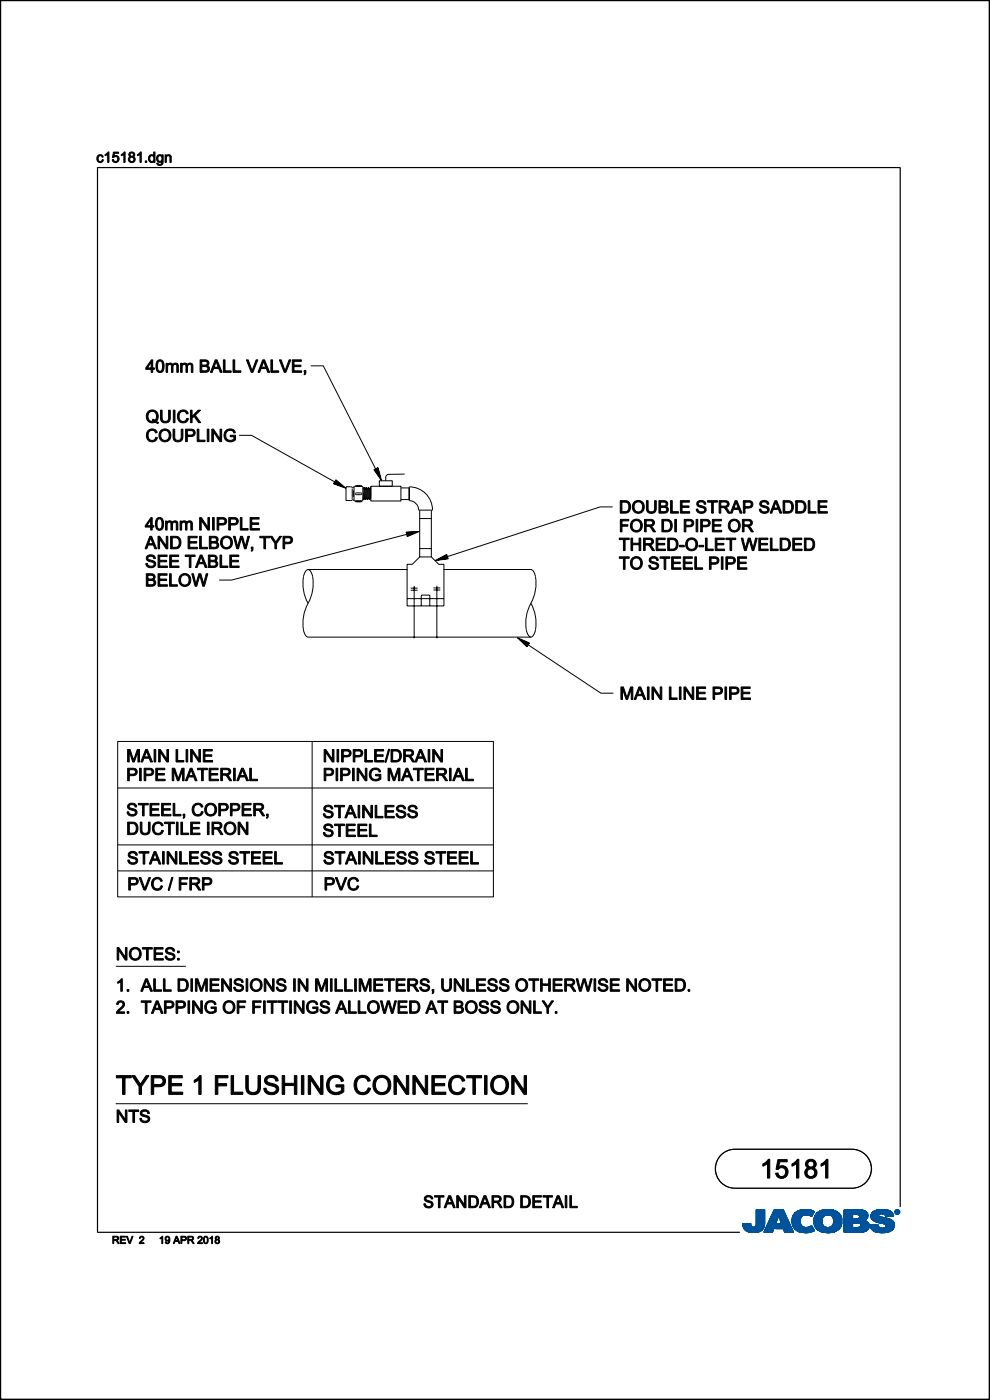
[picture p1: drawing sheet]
<svg xmlns="http://www.w3.org/2000/svg" width="210mm" height="297mm" viewBox="0 0 210 297" stroke-linecap="round" stroke-linejoin="round" font-family="sans-serif">
<path d="M191 256.1v-220.6h-170.3v225.9h136.2M.1 296.6v.3h209.7v-296.8h-209.7v296.8" fill="none" stroke="#000" stroke-width=".25"/>
<g fill="none" stroke="#000" stroke-width=".21">
<path d="M.1 .1h209.8v296.7h-209.8zM65.9 77.6h2.7l12.3 24.3M50.7 92.4h2.7l20 11.2M80.2 99.2l-.9 .4 1.6 2.3-.7-2.7-.7 .5 1.2 1.7-.5-2-.6 .3 .9 1.2-.4-1.3-.4 .2 .5 .7-.2-.8-.1 .1 .2 .3-.3-.7M71 102.2l.6 .4-.2-.2-.2 .1 .8 .3-.7-.6-.2 .4 1.3 .4-1.1-.9-.4 .5 2 .7-1.6-1.4-.5 .7 2.6 1-2.2-1.8-.4 .8M74.7 103.6v2.2M75 104v1.4M75.1 103.2l-.3 .3-.4-.2h-1v2.9h1l.4-.2 .3 .2M75.1 103.2h1.7l.2 .2-.1 2.8h-1.8M75.1 103.2v3M75.4 106.3h1.3l-.2 .2h-.9zM75.5 103h1l.2 .2h-1.3z"/>
<path d="M75.5 104.6h1l.2 .2-.2 .1h-.9zM77.2 103.4l-.2 2.6 .3-.4M77.2 103.4l-.2 .4M77.2 103.4l.2 .4M77.3 105.6l.2 .4M77.4 103.8l-.1 1.8M77.7 103.4l-.2 2.6M77.7 103.4l-.3 .4M77.7 103.4l.2 .4M77.7 105.6l.2 .4M77.7 105.6l-.2 .4M77.9 103.8l-.2 1.8"/>
<path d="M78.2 103.4l-.3 2.6M78.2 103.4l-.3 .4M78.2 103.4l.2 .4M78.2 105.6l.2 .4M78.2 105.6l-.3 .4M78.4 103.8l-.2 1.8M78.6 103.4l.1 2.2-.3 .4M78.6 103.4l-.2 2.6M78.6 103.4l-.2 .4M78.7 103.2h6.3v3.1h-6.3zM80.5 102h2.7v1.2h-2.7zM85 106h1.8"/>
<path d="M85 103.5h1.8M85.8 100.6h-3.3a.67 .67 0 0 0-.7 .7v.7M86.2 112.9l.2 .9 2.6-1.1-2.8 .2 .2 .8 2-.8-2.1 .1 .2 .5 1.4-.5h-1.4l.1 .4 .8-.3-.8 .1 .1 .1 .3-.1-37.9 9.9h-2.6M86.8 103.3a4.9 4.9 0 0 1 4.9 4.9h-2.9a2.01 2.01 0 0 0-2-2zM89 110h2.5M89 116.4h2.5M89 118.1h2.5M89 118.1l-1.5 1.6h-1.1v8.8h7.8v-8.8h-1.1l-1.6-1.6M89 108.2v9.9M91.5 108.2v9.9M130 107.5h-2.7l-33.1 10.8 .3-.2 .1 .2-.8 .1 .8-.4 .1 .4-1.4 .2 1.3-.7 .3 .6-2 .3 1.8-1 .4 .7-2.8 .4 2.5-1.3 .3 .9M64.4 122.3l.1-.5a.97 .97 0 0 1 1.1-.9l.4 .5 .3 .9"/>
<path d="M64.4 122.4a8.7 8.7 0 0 0 .9 5.6M65.3 120.8h21.1M65.3 128a8 8 0 0 0-.6 6.6l.6 .6h47.3M66.3 122.4a8.7 8.7 0 0 1-1 5.6M86.4 127h7.8M87.1 124.8h1.5M87.1 125.2h1.5M87.9 124.3v11.1M91.2 128.5v-2.3h-1.8v2.3M91.9 124.7h1.5M91.9 125.2h1.5M92.7 124.3v11.1"/>
<path d="M94.1 120.8h18.5a2.17 2.17 0 0 1 1.1 2.3v1.4l-.3 1.5-.8 2a8.7 8.7 0 0 1 1 5.6M111.8 137.2l.5-.8-2.5-1.1 2 1.9 .4-.7-2-.9 1.6 1.5 .2-.6-1.3-.6 1 1 .2-.4-.8-.3 .6 .5v-.2l-.2-.1 16 10.7h2.6M112.6 128a7.6 7.6 0 0 0-.4 6.9 .52 .52 0 0 0 .9 0l.5-1.3M25 157.3h79.7v33h-79.7zM66.2 157.3v33M25 167.2h79.7M25 179.2h79.7M25 184.8h79.7M24.6 205h14.8M24.6 234.1h87.4M152.9 245l1.4-.9 1.6-.3h24.8a4.1 4.1 0 0 1 4.2 4.1 4.1 4.1 0 0 1-4.2 4.2h-24.8a4.1 4.1 0 0 1-3.9-2.6 4.1 4.1 0 0 1 .9-4.5zM155.9 243.8a4.1 4.1 0 0 0-4.1 4.1 4.1 4.1 0 0 0 4.1 4.2"/>
<path d="M180.7 243.8a4.1 4.1 0 0 1 4.1 4.1 4.1 4.1 0 0 1-4.1 4.2"/>
</g>
<g fill="#000" stroke="#000" stroke-width=".21">
<path d="M20.7 33a.68 .68 0 0 1 1.2 .3l-.3 .1a.48 .48 0 0 0-.6-.3 .48 .48 0 0 0-.2 .7 .42 .42 0 0 0 .4 .5 .42 .42 0 0 0 .5-.4h.2a.76 .76 0 0 1-1.1 .5 .76 .76 0 0 1-.2-1.2z" fill-rule="evenodd"/>
<path d="M22.3 32.8l.8-.6v2.2h-.3v-1.7l-.5 .3z" fill-rule="evenodd"/>
<path d="M24.1 32.3h1.1v.2h-.9l-.1 .6a.73 .73 0 0 1 1 .4 .73 .73 0 0 1-.5 1 .73 .73 0 0 1-.9-.6l.3-.1a.48 .48 0 0 0 .6 .3 .48 .48 0 0 0 .3-.7 .48 .48 0 0 0-.7-.1l-.4 .1z" fill-rule="evenodd"/>
<path d="M25.7 32.8l.8-.6v2.2h-.2v-1.7l-.6 .3z" fill-rule="evenodd"/>
<path d="M27.5 32.4l-.2 .5 .4 .3a.66 .66 0 0 0-.2 1 .66 .66 0 0 0 1 0 .66 .66 0 0 0-.2-1 .59 .59 0 0 0 .1-.9 .59 .59 0 0 0-.9 .1zM27.6 32.8a.36 .36 0 0 1 .7 0 .36 .36 0 0 1-.7 0zM27.5 33.8a.45 .45 0 0 1 .9 0 .45 .45 0 0 1-.9 0z" fill-rule="evenodd"/>
<path d="M29.2 32.8l.8-.6v2.2h-.3v-1.7l-.5 .3z" fill-rule="evenodd"/>
<path d="M30.8 34.1h.3v.3h-.3z" fill-rule="evenodd"/>
<path d="M31.7 33a.77 .77 0 0 0-.1 1.1 .77 .77 0 0 0 1 .1v.2h.3v-2.2h-.3v.8l-.4-.2zM31.9 33.2a.57 .57 0 0 1 .8 .3 .57 .57 0 0 1-.3 .7 .6 .6 0 0 1-.6-.3 .6 .6 0 0 1 .1-.7z" fill-rule="evenodd"/>
<path d="M33.4 33a.76 .76 0 0 0-.1 1.1 .76 .76 0 0 0 1 .1 .45 .45 0 0 1-.2 .6 .45 .45 0 0 1-.6-.2h-.2a.7 .7 0 0 0 .8 .5 .7 .7 0 0 0 .5-.9v-1.4h-.2v.2l-.3-.2h-.4zM33.6 33.2a.51 .51 0 0 1 .8 .4 .51 .51 0 0 1-.8 .5l-.1-.5z" fill-rule="evenodd"/>
<path d="M35 32.8h.3v.3a.57 .57 0 0 1 .7-.3 .57 .57 0 0 1 .3 .7v.9h-.3v-.9a.4 .4 0 0 0-.4-.5 .4 .4 0 0 0-.3 .6v.8h-.3z" fill-rule="evenodd"/>
<path d="M32.1 76.3l-1.2 1.8v.3h1.2v.6h.3v-.6h.3v-.3h-.3v-1.8zM32.1 76.9v1.2h-.9z" fill-rule="evenodd"/>
<path d="M33.5 76.5a1.99 1.99 0 0 0 0 2.4 .95 .95 0 0 0 1.1-.1 .95 .95 0 0 0 .2-1.1 .95 .95 0 0 0-.2-1.1 .95 .95 0 0 0-1.1-.1zM33.6 76.8l.5-.2a1.64 1.64 0 0 1 0 2.1h-.3a1.69 1.69 0 0 1-.2-1.9z" fill-rule="evenodd"/>
<path d="M35.2 77.1h.3v.2a.65 .65 0 0 1 1.1 .1 .62 .62 0 0 1 .8-.4 .62 .62 0 0 1 .4 .7v1.3h-.3v-1.2a.43 .43 0 0 0-.5-.5 .43 .43 0 0 0-.3 .6v1.1h-.3v-1.3a.44 .44 0 0 0-.6-.4 .44 .44 0 0 0-.2 .7v1h-.4z" fill-rule="evenodd"/>
<path d="M38.3 77.1h.3v.2a.65 .65 0 0 1 1.1 .1 .62 .62 0 0 1 .7-.4 .62 .62 0 0 1 .5 .7v1.3h-.3v-1.2a.43 .43 0 0 0-.5-.5 .43 .43 0 0 0-.3 .6v1.1h-.3v-1.3a.44 .44 0 0 0-.6-.4 .44 .44 0 0 0-.3 .7v1h-.3z" fill-rule="evenodd"/>
<path d="M42.4 76.3v2.7h1.1a.75 .75 0 0 0 .9-.5 .75 .75 0 0 0-.5-.9 .67 .67 0 0 0 .4-.9 .67 .67 0 0 0-.9-.4zM42.8 76.7h.5a.44 .44 0 0 1 .6 .1 .44 .44 0 0 1-.1 .6l-1 .1zM42.8 77.8h.6a.49 .49 0 0 1 .7 .4 .49 .49 0 0 1-.6 .5h-.7z" fill-rule="evenodd"/>
<path d="M45.7 76.3l-1.1 2.7h.4l.3-.8h1.1l.3 .8h.4l-1.1-2.7zM45.8 76.6l.5 1.3h-.9z" fill-rule="evenodd"/>
<path d="M47.4 76.3h.3v2.4h1.3v.3h-1.6z" fill-rule="evenodd"/>
<path d="M49.4 76.3h.4v2.4h1.3v.3h-1.7z" fill-rule="evenodd"/>
<path d="M52.3 76.3h.3l.9 2.4 .8-2.4h.4l-1 2.7h-.4z" fill-rule="evenodd"/>
<path d="M55.7 76.3l-1 2.7h.4l.3-.8h1.1l.3 .8h.4l-1.1-2.7zM55.9 76.6l.5 1.3h-.9z" fill-rule="evenodd"/>
<path d="M57.5 76.3h.3v2.4h1.3v.3h-1.6z" fill-rule="evenodd"/>
<path d="M59.3 76.3h.3l.9 2.4 .8-2.4h.4l-1.1 2.7h-.3z" fill-rule="evenodd"/>
<path d="M62 76.3h1.9v.4h-1.5v.8h1.4v.3h-1.4v.9h1.6v.3h-2z" fill-rule="evenodd"/>
<path d="M64.5 78.6h.4v.6l-.3 .3-.1-.1 .2-.4h-.2z" fill-rule="evenodd"/>
<path d="M31.5 91.3a1.15 1.15 0 0 1 1.9 .5h-.4a.87 .87 0 0 0-1.1-.4 .87 .87 0 0 0-.5 1.2 .82 .82 0 0 0 .7 .8 .82 .82 0 0 0 .9-.6h.4a1.22 1.22 0 0 1-1.6 .9 1.22 1.22 0 0 1-.7-1.6z" fill-rule="evenodd"/>
<path d="M31.5 87.3a1.37 1.37 0 0 0-.3 1.8 1.37 1.37 0 0 0 1.7 .4l.6 .4 .1-.3-.4-.2a1.36 1.36 0 0 0 .1-1.9 1.36 1.36 0 0 0-1.8-.2zM31.7 87.5a1.01 1.01 0 0 1 1.3 .1 1.01 1.01 0 0 1 .1 1.4l-.2 .2-.5-.3-.1 .3 .3 .1a1.03 1.03 0 0 1-1.1-.3 1.03 1.03 0 0 1 0-1.3z" fill-rule="evenodd"/>
<path d="M34.1 91.4a1.34 1.34 0 0 0 0 2 1.34 1.34 0 0 0 2-.3 1.33 1.33 0 0 0-.2-1.8 1.33 1.33 0 0 0-1.8 .1zM34.4 91.6a.99 .99 0 0 1 1.5 .8 .99 .99 0 0 1-1.6 .8l-.2-.8z" fill-rule="evenodd"/>
<path d="M34 87h.4v1.5a.71 .71 0 0 0 .7 .9 .71 .71 0 0 0 .7-.9v-1.5h.3v1.5a1.05 1.05 0 0 1-1 1.2 1.05 1.05 0 0 1-1.1-1.2z" fill-rule="evenodd"/>
<path d="M36.8 87h.3v2.7h-.3z" fill-rule="evenodd"/>
<path d="M36.7 91h.4v1.6a.71 .71 0 0 0 .7 .8 .71 .71 0 0 0 .6-.8v-1.6h.4v1.6a1.05 1.05 0 0 1-1 1.1 1.05 1.05 0 0 1-1.1-1.1z" fill-rule="evenodd"/>
<path d="M39.4 91v2.7h.3v-1.1h.7a.81 .81 0 0 0 1-.8 .81 .81 0 0 0-1-.8zM39.7 91.4h.7a.49 .49 0 0 1 .6 .4 .49 .49 0 0 1-.6 .5h-.7z" fill-rule="evenodd"/>
<path d="M38.1 87.3a1.15 1.15 0 0 1 1.8 .4l-.3 .1a.87 .87 0 0 0-1.2-.4 .87 .87 0 0 0-.4 1.1 .82 .82 0 0 0 .7 .9 .82 .82 0 0 0 .9-.7l.4 .1a1.22 1.22 0 0 1-1.6 .8 1.22 1.22 0 0 1-.8-1.5z" fill-rule="evenodd"/>
<path d="M40.4 87h.3v1.3l1.4-1.3h.4l-1.1 1.1 1.2 1.6h-.5l-.9-1.4-.5 .4v1h-.3z" fill-rule="evenodd"/>
<path d="M41.8 91h.4v2.4h1.3v.3h-1.7z" fill-rule="evenodd"/>
<path d="M44 91h.3v2.7h-.3z" fill-rule="evenodd"/>
<path d="M44.9 91h.4l1.4 2.1v-2.1h.3v2.7h-.3l-1.4-2.1v2.1h-.4z" fill-rule="evenodd"/>
<path d="M48 91.3a1.21 1.21 0 0 1 1.9 .5l-.3 .1a.96 .96 0 0 0-1.3-.5 .96 .96 0 0 0-.4 1.4 1.05 1.05 0 0 0 1.7 .3v-.4h-.8v-.4h1.2v1a1.43 1.43 0 0 1-2.1 .1 1.43 1.43 0 0 1 .1-2.1z" fill-rule="evenodd"/>
<path d="M31.8 113.8l-1 2.6h.3l.3-.8h1.1l.3 .8h.4l-1-2.6zM32 114.1l.4 1.2h-.9z" fill-rule="evenodd"/>
<path d="M31.3 117.9a1.04 1.04 0 0 1 1.7 .6h-.4a.63 .63 0 0 0-.6-.5 .63 .63 0 0 0-.6 .5l.4 .3a1.05 1.05 0 0 1 1.2 1.1 1.11 1.11 0 0 1-1.1 .5 1.11 1.11 0 0 1-1-.9h.4a.72 .72 0 0 0 .7 .6 .72 .72 0 0 0 .7-.5l-.4-.3a.98 .98 0 0 1-1.2-1.2z" fill-rule="evenodd"/>
<path d="M32 109.8l-1.2 1.7v.3h1.2v.7h.3v-.7h.3v-.3h-.3v-1.7zM32 110.3v1.2h-.9z" fill-rule="evenodd"/>
<path d="M33.4 109.9a1.99 1.99 0 0 0 0 2.5 .95 .95 0 0 0 1.1-.2 .95 .95 0 0 0 .2-1.1 .95 .95 0 0 0-.2-1 .95 .95 0 0 0-1.1-.2zM33.5 110.3l.5-.2a1.64 1.64 0 0 1 0 2.1h-.3a1.69 1.69 0 0 1-.2-1.9z" fill-rule="evenodd"/>
<path d="M33.5 113.8h.4l1.4 2.1v-2.1h.3v2.6h-.4l-1.3-2.1v2.1h-.4z" fill-rule="evenodd"/>
<path d="M35.1 110.5h.3v.3a.65 .65 0 0 1 1.1 0 .62 .62 0 0 1 .8-.3 .62 .62 0 0 1 .4 .6v1.4h-.3v-1.3a.43 .43 0 0 0-.5-.5 .43 .43 0 0 0-.3 .6v1.2h-.3v-1.3a.44 .44 0 0 0-.6-.4 .44 .44 0 0 0-.3 .7v1h-.3z" fill-rule="evenodd"/>
<path d="M36.2 113.8v2.6h.9a1.33 1.33 0 0 0 1.3-1.3 1.33 1.33 0 0 0-1.3-1.3zM36.5 114.1h.6a1.02 1.02 0 0 1 .9 1 1.02 1.02 0 0 1-.9 1h-.6z" fill-rule="evenodd"/>
<path d="M38.2 110.5h.3v.3a.65 .65 0 0 1 1.1 0 .62 .62 0 0 1 .7-.3 .62 .62 0 0 1 .5 .6v1.4h-.3v-1.3a.43 .43 0 0 0-.5-.5 .43 .43 0 0 0-.3 .6v1.2h-.4v-1.3a.44 .44 0 0 0-.5-.4 .44 .44 0 0 0-.3 .7v1h-.3z" fill-rule="evenodd"/>
<path d="M39.9 113.8h1.9v.3h-1.6v.8h1.5v.3h-1.5v.9h1.7v.3h-2z" fill-rule="evenodd"/>
<path d="M42.3 113.8h.4v2.3h1.3v.3h-1.7z" fill-rule="evenodd"/>
<path d="M42.4 109.8h.3l1.4 2.1v-2.1h.3v2.7h-.3l-1.4-2.1v2.1h-.3z" fill-rule="evenodd"/>
<path d="M44.4 113.8v2.6h1a.75 .75 0 0 0 .9-.4 .75 .75 0 0 0-.4-1 .67 .67 0 0 0 .3-.8 .67 .67 0 0 0-.8-.4zM44.8 114.1h.5a.44 .44 0 0 1 .5 .1 .44 .44 0 0 1 0 .6l-1 .1zM44.8 115.2h.6a.49 .49 0 0 1 .6 .4 .49 .49 0 0 1-.6 .5h-.6z" fill-rule="evenodd"/>
<path d="M45.1 109.8h.3v2.7h-.3z" fill-rule="evenodd"/>
<path d="M46.1 109.8v2.7h.3v-1.1h.7a.81 .81 0 0 0 1-.8 .81 .81 0 0 0-1-.8zM46.4 110.1h.7a.49 .49 0 0 1 .6 .5 .49 .49 0 0 1-.6 .5h-.7z" fill-rule="evenodd"/>
<path d="M47.1 114.1a1.34 1.34 0 0 0 .1 2 1.34 1.34 0 0 0 1.9-.3 1.33 1.33 0 0 0-.2-1.7 1.33 1.33 0 0 0-1.8 0zM47.4 114.3a.99 .99 0 0 1 1.6 .8 .99 .99 0 0 1-1.6 .8l-.3-.8z" fill-rule="evenodd"/>
<path d="M48.5 109.8v2.7h.4v-1.1h.7a.81 .81 0 0 0 .9-.8 .81 .81 0 0 0-1-.8zM48.9 110.1h.6a.49 .49 0 0 1 .7 .5 .49 .49 0 0 1-.6 .5h-.7z" fill-rule="evenodd"/>
<path d="M49.5 113.8h.4l.5 2.3 .6-2.3h.4l.6 2.3 .6-2.3h.3l-.7 2.6h-.3l-.7-2.3-.6 2.3h-.4z" fill-rule="evenodd"/>
<path d="M51 109.8h.3v2.3h1.3v.4h-1.6z" fill-rule="evenodd"/>
<path d="M53.1 109.8h1.9v.3h-1.6v.8h1.5v.3h-1.5v.9h1.6v.4h-1.9z" fill-rule="evenodd"/>
<path d="M53.3 116.1h.4l-.1 .5-.2 .3-.1-.1 .2-.4h-.2z" fill-rule="evenodd"/>
<path d="M55.1 113.8h2.1v.3h-.9v2.3h-.3v-2.3h-.9z" fill-rule="evenodd"/>
<path d="M57.3 113.8h.4l.8 1.2 .8-1.2h.4l-1 1.5v1.1h-.4v-1.1z" fill-rule="evenodd"/>
<path d="M60 113.8v2.6h.4v-1.1h.7a.81 .81 0 0 0 1-.8 .81 .81 0 0 0-1.1-.7zM60.4 114.1h.7a.49 .49 0 0 1 .6 .5 .49 .49 0 0 1-.6 .4h-.7z" fill-rule="evenodd"/>
<path d="M131.6 106.2v2.7h.9a1.33 1.33 0 0 0 1.3-1.4 1.33 1.33 0 0 0-1.3-1.3zM131.9 106.5h.6a1.02 1.02 0 0 1 .9 1 1.02 1.02 0 0 1-.9 1h-.6z" fill-rule="evenodd"/>
<path d="M131.6 110.2h1.8v.3h-1.5v.8h1.3v.3h-1.3v1.2h-.3z" fill-rule="evenodd"/>
<path d="M131.4 114.2h2.1v.3h-.9v2.3h-.4v-2.3h-.8z" fill-rule="evenodd"/>
<path d="M134.1 110.5a1.34 1.34 0 0 0 0 2 1.34 1.34 0 0 0 2-.3 1.33 1.33 0 0 0-.2-1.7 1.33 1.33 0 0 0-1.8 0zM134.4 110.7a.99 .99 0 0 1 1.5 .8 .99 .99 0 0 1-1.6 .8l-.2-.8z" fill-rule="evenodd"/>
<path d="M134.1 118.5a1.34 1.34 0 0 0 0 2 1.34 1.34 0 0 0 2-.3 1.33 1.33 0 0 0-.2-1.8 1.33 1.33 0 0 0-1.8 .1zM134.4 118.6a.99 .99 0 0 1 1.5 .9 .99 .99 0 0 1-1.6 .7l-.2-.7z" fill-rule="evenodd"/>
<path d="M133.8 114.2h.4v1h1.4v-1h.3v2.6h-.3v-1.2h-1.4v1.2h-.4z" fill-rule="evenodd"/>
<path d="M134.5 106.5a1.34 1.34 0 0 0 0 2.1 1.34 1.34 0 0 0 2-.3 1.33 1.33 0 0 0-.2-1.8 1.33 1.33 0 0 0-1.8 0zM134.8 106.7a.99 .99 0 0 1 1.5 .8 .99 .99 0 0 1-1.5 .8l-.3-.7z" fill-rule="evenodd"/>
<path d="M136.5 114.2v2.6h.4v-1.2l.7 .1 .8 1.1h.4l-.9-1.2a.74 .74 0 0 0 .7-.8 .74 .74 0 0 0-.9-.6zM136.9 114.4h.8a.46 .46 0 0 1 .6 .5 .46 .46 0 0 1-.7 .4h-.7z" fill-rule="evenodd"/>
<path d="M136.7 110.2v2.6h.4v-1.1h.4a.81 .81 0 0 1 .8 .6l.3 .5h.4l-.9-1.2a.74 .74 0 0 0 .7-.8 .74 .74 0 0 0-.9-.6zM137.1 110.5h.8a.46 .46 0 0 1 .6 .5 .46 .46 0 0 1-.7 .4h-.7z" fill-rule="evenodd"/>
<path d="M138 118.3a1.04 1.04 0 0 1 1.6 .6h-.3a.63 .63 0 0 0-.6-.5 .63 .63 0 0 0-.6 .5l.3 .2a1.05 1.05 0 0 1 1.3 1.1 1.11 1.11 0 0 1-1.2 .6 1.11 1.11 0 0 1-.9-.9h.3a.72 .72 0 0 0 .7 .6 .72 .72 0 0 0 .8-.6l-.4-.3a.98 .98 0 0 1-1.2-1.2z" fill-rule="evenodd"/>
<path d="M137.1 106.2h.4v1.5a.71 .71 0 0 0 .7 .9 .71 .71 0 0 0 .7-.9v-1.5h.3v1.5a1.05 1.05 0 0 1-1 1.2 1.05 1.05 0 0 1-1.1-1.2z" fill-rule="evenodd"/>
<path d="M139.2 114.2h1.9v.3h-1.6v.8h1.5v.3h-1.5v.9h1.7v.3h-2z" fill-rule="evenodd"/>
<path d="M139.8 106.2v2.7h1a.75 .75 0 0 0 .9-.5 .75 .75 0 0 0-.4-.9 .67 .67 0 0 0 .3-.9 .67 .67 0 0 0-.8-.4zM140.1 106.5h.6a.44 .44 0 0 1 .5 .2 .44 .44 0 0 1-.1 .5l-1 .1zM140.1 107.6h.6a.49 .49 0 0 1 .7 .5 .49 .49 0 0 1-.6 .4h-.7z" fill-rule="evenodd"/>
<path d="M140.4 110.2v2.6h1a1.33 1.33 0 0 0 1.2-1.3 1.33 1.33 0 0 0-1.3-1.3zM140.8 110.5h.5a1.02 1.02 0 0 1 .9 1 1.02 1.02 0 0 1-.9 1h-.5z" fill-rule="evenodd"/>
<path d="M141.6 114.2v2.6h1a1.33 1.33 0 0 0 1.2-1.3 1.33 1.33 0 0 0-1.2-1.3zM142 114.5h.5a1.02 1.02 0 0 1 1 1 1.02 1.02 0 0 1-.9 1h-.6z" fill-rule="evenodd"/>
<path d="M142.2 106.2h.4v2.3h1.3v.4h-1.7z" fill-rule="evenodd"/>
<path d="M143.1 110.2h.4v2.6h-.4z" fill-rule="evenodd"/>
<path d="M144.1 115.7h1v.3h-1z" fill-rule="evenodd"/>
<path d="M144.3 106.2h1.9v.3h-1.5v.8h1.4v.3h-1.4v.9h1.6v.4h-2z" fill-rule="evenodd"/>
<path d="M145.1 110.2v2.6h.4v-1h.7a.81 .81 0 0 0 1-.9 .81 .81 0 0 0-1.1-.7zM145.5 110.5h.7a.49 .49 0 0 1 .6 .5 .49 .49 0 0 1-.6 .4h-.7z" fill-rule="evenodd"/>
<path d="M145.8 114.5a1.34 1.34 0 0 0 0 2 1.34 1.34 0 0 0 2-.3 1.33 1.33 0 0 0-.2-1.8 1.33 1.33 0 0 0-1.8 .1zM146.1 114.7a.99 .99 0 0 1 1.5 .8 .99 .99 0 0 1-1.5 .8l-.3-.8z" fill-rule="evenodd"/>
<path d="M147.7 110.2h.3v2.6h-.3z" fill-rule="evenodd"/>
<path d="M148 106.4a1.04 1.04 0 0 1 1.7 .6h-.3a.63 .63 0 0 0-.6-.5 .63 .63 0 0 0-.6 .5l.3 .2a1.05 1.05 0 0 1 1.3 1.1 1.11 1.11 0 0 1-1.2 .6 1.11 1.11 0 0 1-.9-.9h.3a.72 .72 0 0 0 .7 .6 .72 .72 0 0 0 .7-.6l-.3-.3a.98 .98 0 0 1-1.2-1.2z" fill-rule="evenodd"/>
<path d="M148.3 115.7h1v.3h-1z" fill-rule="evenodd"/>
<path d="M148.6 110.2v2.6h.4v-1h.7a.81 .81 0 0 0 1-.9 .81 .81 0 0 0-1.1-.7zM149 110.5h.7a.49 .49 0 0 1 .6 .5 .49 .49 0 0 1-.6 .4h-.7z" fill-rule="evenodd"/>
<path d="M149.6 114.2h.4v2.3h1.3v.3h-1.7z" fill-rule="evenodd"/>
<path d="M150.1 106.2h2.1v.3h-.9v2.4h-.3v-2.4h-.9z" fill-rule="evenodd"/>
<path d="M151.1 110.2h1.9v.3h-1.5v.8h1.4v.3h-1.4v.9h1.6v.3h-2z" fill-rule="evenodd"/>
<path d="M151.7 114.2h1.9v.3h-1.5v.8h1.4v.3h-1.4v.9h1.6v.3h-2z" fill-rule="evenodd"/>
<path d="M152.5 106.2v2.7h.4v-1.2h.4a.81 .81 0 0 1 .8 .6l.3 .6h.5l-1-1.2a.74 .74 0 0 0 .8-.9 .74 .74 0 0 0-1-.6zM152.9 106.5h.8a.46 .46 0 0 1 .6 .5 .46 .46 0 0 1-.7 .4h-.7z" fill-rule="evenodd"/>
<path d="M154.8 110.5a1.34 1.34 0 0 0 .1 2 1.34 1.34 0 0 0 2-.3 1.33 1.33 0 0 0-.3-1.7 1.33 1.33 0 0 0-1.8 0zM155.1 110.7a.99 .99 0 0 1 1.6 .8 .99 .99 0 0 1-1.6 .8l-.3-.8z" fill-rule="evenodd"/>
<path d="M154 114.2h2.1v.3h-.9v2.3h-.3v-2.3h-.9z" fill-rule="evenodd"/>
<path d="M155.9 106.2l-1 2.7h.4l.3-.8h1.1l.3 .8h.4l-1.1-2.7zM156.1 106.5l.5 1.3h-.9z" fill-rule="evenodd"/>
<path d="M157.5 110.2v2.6h.3v-1.1h.8l.8 1.1h.4l-1-1.2a.74 .74 0 0 0 .8-.8 .74 .74 0 0 0-.9-.6zM157.8 110.5h.9a.46 .46 0 0 1 .5 .5 .46 .46 0 0 1-.6 .4h-.8z" fill-rule="evenodd"/>
<path d="M157.7 106.2v2.7h.3v-1.1h.7a.81 .81 0 0 0 1-.8 .81 .81 0 0 0-1-.8zM158 106.5h.7a.49 .49 0 0 1 .6 .5 .49 .49 0 0 1-.6 .5h-.7z" fill-rule="evenodd"/>
<path d="M157.2 114.2h.4l.5 2.2 .6-2.2h.4l.6 2.2 .6-2.2h.3l-.7 2.6h-.3l-.7-2.3-.6 2.3h-.4z" fill-rule="evenodd"/>
<path d="M161 114.2h1.9v.3h-1.6v.8h1.5v.3h-1.5v.9h1.6v.3h-1.9z" fill-rule="evenodd"/>
<path d="M161.4 106.4a1.04 1.04 0 0 1 1.7 .6h-.3a.63 .63 0 0 0-.7-.5 .63 .63 0 0 0-.6 .5l.4 .2a1.05 1.05 0 0 1 1.2 1.1 1.11 1.11 0 0 1-1.1 .6 1.11 1.11 0 0 1-.9-.9h.3a.72 .72 0 0 0 .7 .6 .72 .72 0 0 0 .7-.6l-.4-.3a.98 .98 0 0 1-1.1-1.2z" fill-rule="evenodd"/>
<path d="M164.4 106.2l-1 2.7h.3l.3-.8h1.1l.3 .8h.4l-1-2.7zM164.6 106.5l.4 1.3h-.9z" fill-rule="evenodd"/>
<path d="M163.4 114.2h.4v2.3h1.3v.3h-1.7z" fill-rule="evenodd"/>
<path d="M165.5 114.2v2.6h.9a1.33 1.33 0 0 0 1.3-1.3 1.33 1.33 0 0 0-1.3-1.3zM165.8 114.5h.6a1.02 1.02 0 0 1 .9 1 1.02 1.02 0 0 1-.9 1h-.6z" fill-rule="evenodd"/>
<path d="M166.1 106.2v2.7h1a1.33 1.33 0 0 0 1.2-1.4 1.33 1.33 0 0 0-1.3-1.3zM166.5 106.5h.5a1.02 1.02 0 0 1 .9 1 1.02 1.02 0 0 1-.9 1h-.5z" fill-rule="evenodd"/>
<path d="M168.2 114.2h1.9v.3h-1.6v.8h1.5v.3h-1.5v.9h1.6v.3h-1.9z" fill-rule="evenodd"/>
<path d="M168.8 106.2v2.7h.9a1.33 1.33 0 0 0 1.3-1.4 1.33 1.33 0 0 0-1.3-1.3zM169.1 106.5h.6a1.02 1.02 0 0 1 .9 1 1.02 1.02 0 0 1-.9 1h-.6z" fill-rule="evenodd"/>
<path d="M170.6 114.2v2.6h1a1.33 1.33 0 0 0 1.2-1.3 1.33 1.33 0 0 0-1.3-1.3zM171 114.5h.5a1.02 1.02 0 0 1 1 1 1.02 1.02 0 0 1-1 1h-.5z" fill-rule="evenodd"/>
<path d="M171.4 106.2h.4v2.3h1.3v.4h-1.7z" fill-rule="evenodd"/>
<path d="M173.5 106.2h1.9v.3h-1.5v.8h1.4v.3h-1.4v.9h1.6v.4h-2z" fill-rule="evenodd"/>
<path d="M31 121.7v2.7h1a.75 .75 0 0 0 1-.5 .75 .75 0 0 0-.5-.9 .67 .67 0 0 0 .3-.9 .67 .67 0 0 0-.8-.4zM31.4 122h.5a.44 .44 0 0 1 .6 .2 .44 .44 0 0 1-.1 .5l-1 .1zM31.4 123.1h.6a.49 .49 0 0 1 .7 .5 .49 .49 0 0 1-.7 .5h-.6z" fill-rule="evenodd"/>
<path d="M33.5 117.7h1.9v.4h-1.5v.8h1.4v.3h-1.4v.9h1.6v.3h-2z" fill-rule="evenodd"/>
<path d="M33.5 121.7h1.9v.3h-1.5v.8h1.4v.4h-1.4v.9h1.6v.3h-2z" fill-rule="evenodd"/>
<path d="M36 121.7h.3v2.4h1.3v.3h-1.6z" fill-rule="evenodd"/>
<path d="M36 117.7h1.9v.4h-1.6v.8h1.5v.3h-1.5v.9h1.7v.3h-2z" fill-rule="evenodd"/>
<path d="M38.3 122a1.34 1.34 0 0 0 0 2.1 1.34 1.34 0 0 0 2-.3 1.33 1.33 0 0 0-.2-1.8 1.33 1.33 0 0 0-1.8 0zM38.6 122.2a.99 .99 0 0 1 1.5 .8 .99 .99 0 0 1-1.5 .8l-.3-.7z" fill-rule="evenodd"/>
<path d="M39.3 117.7h2.1v.4h-.9v2.3h-.3v-2.3h-.9z" fill-rule="evenodd"/>
<path d="M40.7 121.7h.3l.6 2.3 .6-2.3h.4l.6 2.3 .5-2.3h.4l-.7 2.7h-.4l-.6-2.4-.7 2.4h-.3z" fill-rule="evenodd"/>
<path d="M42.5 117.7l-1 2.7h.3l.3-.8h1.1l.3 .8h.4l-1.1-2.7zM42.7 118l.4 1.3h-.9z" fill-rule="evenodd"/>
<path d="M44.2 117.7v2.7h1a.75 .75 0 0 0 .9-.5 .75 .75 0 0 0-.4-.9 .67 .67 0 0 0 .3-.9 .67 .67 0 0 0-.8-.4zM44.5 118.1h.6a.44 .44 0 0 1 .5 .1 .44 .44 0 0 1 0 .6l-1.1 .1zM44.5 119.2h.7a.49 .49 0 0 1 .6 .4 .49 .49 0 0 1-.6 .5h-.7z" fill-rule="evenodd"/>
<path d="M46.7 117.7h.3v2.4h1.3v.3h-1.6z" fill-rule="evenodd"/>
<path d="M48.7 117.7h2v.4h-1.6v.8h1.5v.3h-1.5v.9h1.6v.3h-2z" fill-rule="evenodd"/>
<path d="M131.4 118.1h2.1v.3h-.9v2.4h-.4v-2.4h-.8z" fill-rule="evenodd"/>
<path d="M140 118.1h2.1v.3h-.9v2.4h-.3v-2.4h-.9z" fill-rule="evenodd"/>
<path d="M142.5 118.1h1.9v.3h-1.6v.8h1.5v.4h-1.5v.9h1.6v.3h-1.9z" fill-rule="evenodd"/>
<path d="M144.9 118.1h2v.3h-1.6v.8h1.5v.4h-1.5v.9h1.6v.3h-2z" fill-rule="evenodd"/>
<path d="M147.4 118.1h.3v2.4h1.3v.3h-1.6z" fill-rule="evenodd"/>
<path d="M150.5 118.1v2.7h.3v-1.1h.7a.81 .81 0 0 0 1-.8 .81 .81 0 0 0-1-.8zM150.8 118.4h.7a.49 .49 0 0 1 .6 .5 .49 .49 0 0 1-.6 .5h-.7z" fill-rule="evenodd"/>
<path d="M153 118.1h.4v2.7h-.4z" fill-rule="evenodd"/>
<path d="M154 118.1v2.7h.3v-1.1h.7a.81 .81 0 0 0 1-.8 .81 .81 0 0 0-1-.8zM154.3 118.4h.7a.49 .49 0 0 1 .6 .5 .49 .49 0 0 1-.6 .5h-.7z" fill-rule="evenodd"/>
<path d="M156.5 118.1h1.9v.3h-1.6v.8h1.5v.4h-1.5v.9h1.6v.3h-1.9z" fill-rule="evenodd"/>
<path d="M131.7 145.7h.5l.8 2.3 .8-2.3h.4v2.7h-.3v-2.2l-.8 2.2h-.3l-.8-2.3v2.3h-.3z" fill-rule="evenodd"/>
<path d="M135.5 145.7l-1 2.7h.4l.3-.8h1.1l.3 .8h.4l-1.1-2.7zM135.7 146l.5 1.3h-.9z" fill-rule="evenodd"/>
<path d="M137.3 145.7h.4v2.7h-.4z" fill-rule="evenodd"/>
<path d="M138.3 145.7h.4l1.3 2.1v-2.1h.4v2.7h-.4l-1.4-2.1v2.1h-.3z" fill-rule="evenodd"/>
<path d="M142 145.7h.3v2.4h1.3v.3h-1.6z" fill-rule="evenodd"/>
<path d="M144.1 145.7h.4v2.7h-.4z" fill-rule="evenodd"/>
<path d="M145.1 145.7h.3l1.4 2.1v-2.1h.4v2.7h-.4l-1.4-2.1v2.1h-.3z" fill-rule="evenodd"/>
<path d="M147.8 145.7h1.9v.3h-1.6v.9h1.5v.3h-1.5v.9h1.6v.3h-1.9z" fill-rule="evenodd"/>
<path d="M151.2 145.7v2.7h.4v-1.1h.7a.81 .81 0 0 0 1-.8 .81 .81 0 0 0-1.1-.8zM151.6 146h.7a.49 .49 0 0 1 .6 .5 .49 .49 0 0 1-.6 .5h-.7z" fill-rule="evenodd"/>
<path d="M153.8 145.7h.3v2.7h-.3z" fill-rule="evenodd"/>
<path d="M154.7 145.7v2.7h.4v-1.1h.7a.81 .81 0 0 0 1-.8 .81 .81 0 0 0-1.1-.8zM155.1 146h.7a.49 .49 0 0 1 .6 .5 .49 .49 0 0 1-.6 .5h-.7z" fill-rule="evenodd"/>
<path d="M157.2 145.7h1.9v.3h-1.5v.9h1.4v.3h-1.4v.9h1.6v.3h-2z" fill-rule="evenodd"/>
<path d="M27.3 170.6a1.04 1.04 0 0 1 1.7 .6h-.3a.63 .63 0 0 0-.7-.5 .63 .63 0 0 0-.6 .5l.4 .3a1.05 1.05 0 0 1 1.2 1 1.11 1.11 0 0 1-1.1 .6 1.11 1.11 0 0 1-.9-.9h.3a.72 .72 0 0 0 .7 .6 .72 .72 0 0 0 .7-.6l-.4-.2a.98 .98 0 0 1-1.1-1.3z" fill-rule="evenodd"/>
<path d="M27.1 159h.5l.7 2.3 .8-2.3h.5v2.7h-.3v-2.3l-.8 2.3h-.3l-.8-2.3v2.3h-.3z" fill-rule="evenodd"/>
<path d="M27.1 163v2.6h.3v-1.1h.7a.81 .81 0 0 0 1-.8 .81 .81 0 0 0-1-.7zM27.4 163.3h.7a.49 .49 0 0 1 .6 .5 .49 .49 0 0 1-.6 .4h-.7z" fill-rule="evenodd"/>
<path d="M27.1 174.4v2.7h.9a1.33 1.33 0 0 0 1.3-1.4 1.33 1.33 0 0 0-1.3-1.3zM27.4 174.7h.6a1.02 1.02 0 0 1 .9 1 1.02 1.02 0 0 1-.9 1h-.6z" fill-rule="evenodd"/>
<path d="M29.6 163h.4v2.6h-.4z" fill-rule="evenodd"/>
<path d="M30.9 159l-1 2.7h.3l.3-.8h1.1l.3 .8h.4l-1-2.7zM31.1 159.3l.4 1.3h-.9z" fill-rule="evenodd"/>
<path d="M29.3 170.4h2.1v.3h-.8v2.4h-.4v-2.4h-.9z" fill-rule="evenodd"/>
<path d="M30.6 163v2.6h.3v-1.1h.7a.81 .81 0 0 0 1-.8 .81 .81 0 0 0-1-.7zM30.9 163.3h.7a.49 .49 0 0 1 .6 .5 .49 .49 0 0 1-.6 .4h-.7z" fill-rule="evenodd"/>
<path d="M29.8 174.4h.3v1.5a.71 .71 0 0 0 .7 .9 .71 .71 0 0 0 .7-.9v-1.5h.3v1.5a1.05 1.05 0 0 1-1 1.2 1.05 1.05 0 0 1-1-1.2z" fill-rule="evenodd"/>
<path d="M31.8 170.4h1.9v.3h-1.5v.9h1.4v.3h-1.4v.9h1.6v.3h-2z" fill-rule="evenodd"/>
<path d="M32.7 159h.3v2.7h-.3z" fill-rule="evenodd"/>
<path d="M33 163h2v.3h-1.6v.8h1.5v.3h-1.5v.9h1.6v.3h-2z" fill-rule="evenodd"/>
<path d="M33.7 159h.3l1.4 2.1v-2.1h.3v2.7h-.3l-1.4-2.1v2.1h-.3z" fill-rule="evenodd"/>
<path d="M34.3 170.4h1.9v.3h-1.6v.9h1.5v.3h-1.5v.9h1.7v.3h-2z" fill-rule="evenodd"/>
<path d="M32.7 174.6a1.15 1.15 0 0 1 1.9 .5l-.3 .1a.87 .87 0 0 0-1.2-.4 .87 .87 0 0 0-.4 1.1 .82 .82 0 0 0 .7 .9 .82 .82 0 0 0 .9-.7l.4 .1a1.22 1.22 0 0 1-1.6 .8 1.22 1.22 0 0 1-.8-1.6z" fill-rule="evenodd"/>
<path d="M34.9 174.4h2.1v.3h-.9v2.4h-.3v-2.4h-.9z" fill-rule="evenodd"/>
<path d="M36.5 163h.6l.7 2.2 .8-2.2h.5v2.6h-.4v-2.2l-.8 2.2h-.3l-.7-2.2v2.2h-.4z" fill-rule="evenodd"/>
<path d="M36.7 170.4h.4v2.4h1.3v.3h-1.7z" fill-rule="evenodd"/>
<path d="M37.3 159h.4v2.3h1.3v.4h-1.7z" fill-rule="evenodd"/>
<path d="M37.4 174.4h.4v2.7h-.4z" fill-rule="evenodd"/>
<path d="M38.4 174.4h.3v2.3h1.3v.4h-1.6z" fill-rule="evenodd"/>
<path d="M38.8 172.7h.4v.6l-.3 .3-.1-.1 .2-.4h-.2z" fill-rule="evenodd"/>
<path d="M40.3 163l-1 2.6h.4l.3-.8h1.1l.3 .8h.4l-1.1-2.6zM40.5 163.3l.5 1.2h-.9z" fill-rule="evenodd"/>
<path d="M39.5 159h.3v2.7h-.3z" fill-rule="evenodd"/>
<path d="M40.4 159h.4l1.4 2.1v-2.1h.3v2.7h-.3l-1.4-2.1v2.1h-.4z" fill-rule="evenodd"/>
<path d="M40.4 174.4h2v.3h-1.6v.8h1.5v.3h-1.5v.9h1.6v.4h-2z" fill-rule="evenodd"/>
<path d="M41.2 170.7a1.15 1.15 0 0 1 1.9 .5h-.4a.87 .87 0 0 0-1.1-.4 .87 .87 0 0 0-.5 1.2 .82 .82 0 0 0 .7 .8 .82 .82 0 0 0 .9-.6h.4a1.22 1.22 0 0 1-1.6 .9 1.22 1.22 0 0 1-.7-1.6z" fill-rule="evenodd"/>
<path d="M41.9 163h2.1v.3h-.9v2.3h-.3v-2.3h-.9z" fill-rule="evenodd"/>
<path d="M43.1 159h1.9v.3h-1.5v.8h1.4v.3h-1.4v.9h1.6v.4h-2z" fill-rule="evenodd"/>
<path d="M43.8 170.8a1.34 1.34 0 0 0 0 2 1.34 1.34 0 0 0 2-.3 1.33 1.33 0 0 0-.2-1.8 1.33 1.33 0 0 0-1.8 .1zM44.1 170.9a.99 .99 0 0 1 1.5 .9 .99 .99 0 0 1-1.6 .8l-.2-.8z" fill-rule="evenodd"/>
<path d="M44 174.4h.3v2.7h-.3z" fill-rule="evenodd"/>
<path d="M44.4 163h1.9v.3h-1.6v.8h1.5v.3h-1.5v.9h1.6v.3h-1.9z" fill-rule="evenodd"/>
<path d="M45 174.4v2.7h.3v-1.2h.4a.81 .81 0 0 1 .8 .6l.4 .6h.4l-1-1.2a.74 .74 0 0 0 .8-.9 .74 .74 0 0 0-1-.6zM45.3 174.7h.9a.46 .46 0 0 1 .5 .5 .46 .46 0 0 1-.6 .4h-.8z" fill-rule="evenodd"/>
<path d="M46.4 170.4v2.7h.4v-1.1h.6a.81 .81 0 0 0 1-.8 .81 .81 0 0 0-1-.8zM46.8 170.7h.6a.49 .49 0 0 1 .7 .5 .49 .49 0 0 1-.7 .5h-.6z" fill-rule="evenodd"/>
<path d="M46.8 163v2.6h.4v-1.2h.4a.81 .81 0 0 1 .8 .7l.3 .5h.5l-1-1.2a.74 .74 0 0 0 .7-.8 .74 .74 0 0 0-.9-.6zM47.2 163.3h.8a.46 .46 0 0 1 .6 .5 .46 .46 0 0 1-.7 .3h-.7z" fill-rule="evenodd"/>
<path d="M47.9 174.7a1.34 1.34 0 0 0 0 2.1 1.34 1.34 0 0 0 2-.3 1.33 1.33 0 0 0-.2-1.8 1.33 1.33 0 0 0-1.8 0zM48.2 174.9a.99 .99 0 0 1 1.5 .8 .99 .99 0 0 1-1.6 .8l-.2-.7z" fill-rule="evenodd"/>
<path d="M48.9 170.4v2.7h.3v-1.1h.7a.81 .81 0 0 0 1-.8 .81 .81 0 0 0-1-.8zM49.2 170.7h.7a.49 .49 0 0 1 .6 .5 .49 .49 0 0 1-.6 .5h-.7z" fill-rule="evenodd"/>
<path d="M49.5 163h.4v2.6h-.4z" fill-rule="evenodd"/>
<path d="M51.2 163l-1 2.6h.4l.3-.8h1.1l.3 .8h.4l-1.1-2.6zM51.4 163.3l.5 1.2h-.9z" fill-rule="evenodd"/>
<path d="M50.5 174.4h.4l1.4 2.1v-2.1h.3v2.7h-.4l-1.4-2.1v2.1h-.3z" fill-rule="evenodd"/>
<path d="M51.3 170.4h2v.3h-1.6v.9h1.5v.3h-1.5v.9h1.6v.3h-2z" fill-rule="evenodd"/>
<path d="M53 163h.3v2.3h1.3v.3h-1.6z" fill-rule="evenodd"/>
<path d="M53.8 170.4v2.7h.4v-1.2l.7 .1 .8 1.1h.4l-.9-1.2a.74 .74 0 0 0 .7-.9 .74 .74 0 0 0-.9-.6zM54.2 170.7h.8a.46 .46 0 0 1 .6 .5 .46 .46 0 0 1-.7 .4h-.7z" fill-rule="evenodd"/>
<path d="M56.5 172.7h.4v.6l-.3 .3-.1-.1 .2-.4h-.2z" fill-rule="evenodd"/>
<path d="M68.9 171a1.04 1.04 0 0 1 1.7 .6h-.3a.63 .63 0 0 0-.7-.5 .63 .63 0 0 0-.6 .5l.4 .3a1.05 1.05 0 0 1 1.3 1.1 1.11 1.11 0 0 1-1.2 .5 1.11 1.11 0 0 1-.9-.8l.3-.1a.72 .72 0 0 0 .7 .6 .72 .72 0 0 0 .7-.5l-.4-.3a.98 .98 0 0 1-1.1-1.2z" fill-rule="evenodd"/>
<path d="M68.9 175a1.04 1.04 0 0 1 1.7 .6h-.3a.63 .63 0 0 0-.7-.5 .63 .63 0 0 0-.6 .5l.4 .2a1.05 1.05 0 0 1 1.3 1.1 1.11 1.11 0 0 1-1.2 .6 1.11 1.11 0 0 1-.9-.9h.3a.72 .72 0 0 0 .7 .6 .72 .72 0 0 0 .7-.6l-.4-.3a.98 .98 0 0 1-1.1-1.2z" fill-rule="evenodd"/>
<path d="M68.8 159h.3l1.4 2.1v-2.1h.3v2.7h-.3l-1.4-2.1v2.1h-.3z" fill-rule="evenodd"/>
<path d="M68.8 163v2.6h.3v-1.1h.7a.81 .81 0 0 0 1-.8 .81 .81 0 0 0-1-.7zM69.1 163.3h.7a.49 .49 0 0 1 .6 .5 .49 .49 0 0 1-.6 .4h-.7z" fill-rule="evenodd"/>
<path d="M71.3 163h.3v2.6h-.3z" fill-rule="evenodd"/>
<path d="M71.5 159h.3v2.7h-.3z" fill-rule="evenodd"/>
<path d="M71 170.9h2.1v.3h-.9v2.3h-.4v-2.3h-.8z" fill-rule="evenodd"/>
<path d="M71 174.8h2.1v.3h-.9v2.4h-.4v-2.4h-.8z" fill-rule="evenodd"/>
<path d="M72.3 163v2.6h.3v-1.1h.7a.81 .81 0 0 0 1-.8 .81 .81 0 0 0-1-.7zM72.6 163.3h.7a.49 .49 0 0 1 .6 .5 .49 .49 0 0 1-.6 .4h-.7z" fill-rule="evenodd"/>
<path d="M72.5 159v2.7h.3v-1.1h.7a.81 .81 0 0 0 1-.8 .81 .81 0 0 0-1-.8zM72.8 159.3h.7a.49 .49 0 0 1 .6 .5 .49 .49 0 0 1-.6 .5h-.7z" fill-rule="evenodd"/>
<path d="M74.2 170.9l-1.1 2.6h.4l.3-.8h1.1l.3 .8h.4l-1.1-2.6zM74.3 171.1l.5 1.3h-.9z" fill-rule="evenodd"/>
<path d="M73.4 174.8h2v.3h-1.6v.8h1.5v.4h-1.5v.9h1.6v.3h-2z" fill-rule="evenodd"/>
<path d="M74.8 163h.3v2.6h-.3z" fill-rule="evenodd"/>
<path d="M74.9 159v2.7h.4v-1.1h.7a.81 .81 0 0 0 1-.8 .81 .81 0 0 0-1.1-.8zM75.3 159.3h.7a.49 .49 0 0 1 .6 .5 .49 .49 0 0 1-.6 .5h-.7z" fill-rule="evenodd"/>
<path d="M75.7 163h.4l1.4 2.1v-2.1h.3v2.6h-.3l-1.4-2.1v2.1h-.4z" fill-rule="evenodd"/>
<path d="M75.9 174.8h1.9v.3h-1.5v.8h1.4v.4h-1.4v.9h1.6v.3h-2z" fill-rule="evenodd"/>
<path d="M76 170.9h.3v2.6h-.3z" fill-rule="evenodd"/>
<path d="M76.9 170.9h.4l1.4 2v-2h.3v2.6h-.4l-1.3-2.1v2.1h-.4z" fill-rule="evenodd"/>
<path d="M77.4 159h.3v2.3h1.3v.4h-1.6z" fill-rule="evenodd"/>
<path d="M78.3 174.8h.4v2.4h1.3v.3h-1.7z" fill-rule="evenodd"/>
<path d="M79.5 159h1.9v.3h-1.6v.8h1.5v.3h-1.5v.9h1.6v.4h-1.9z" fill-rule="evenodd"/>
<path d="M79.6 170.9h.3v2.3h1.3v.3h-1.6z" fill-rule="evenodd"/>
<path d="M78.8 163.2a1.21 1.21 0 0 1 1.9 .5l-.3 .1a.96 .96 0 0 0-1.3-.4 .96 .96 0 0 0-.4 1.3 1.05 1.05 0 0 0 1.7 .4v-.5h-.7v-.3h1.1v1a1.43 1.43 0 0 1-2.1 0 1.43 1.43 0 0 1 .1-2.1z" fill-rule="evenodd"/>
<path d="M82.4 159h.3l-.8 2.7h-.3z" fill-rule="evenodd"/>
<path d="M81.7 170.9h1.9v.3h-1.6v.8h1.5v.3h-1.5v.9h1.6v.3h-1.9z" fill-rule="evenodd"/>
<path d="M82.3 163h.5l.8 2.2 .8-2.2h.4v2.6h-.3v-2.2l-.8 2.2h-.3l-.7-2.2v2.2h-.4z" fill-rule="evenodd"/>
<path d="M82.9 159v2.7h1a1.33 1.33 0 0 0 1.2-1.4 1.33 1.33 0 0 0-1.2-1.3zM83.3 159.3h.6a1.02 1.02 0 0 1 .9 1 1.02 1.02 0 0 1-.9 1h-.6z" fill-rule="evenodd"/>
<path d="M84.4 171a1.04 1.04 0 0 1 1.6 .6h-.3a.63 .63 0 0 0-.6-.5 .63 .63 0 0 0-.6 .5l.3 .3a1.05 1.05 0 0 1 1.3 1.1 1.11 1.11 0 0 1-1.2 .5 1.11 1.11 0 0 1-.9-.8l.3-.1a.72 .72 0 0 0 .7 .6 .72 .72 0 0 0 .8-.5l-.4-.3a.98 .98 0 0 1-1.2-1.2z" fill-rule="evenodd"/>
<path d="M86.1 163l-1 2.6h.4l.3-.8h1.1l.3 .8h.4l-1.1-2.6zM86.3 163.3l.5 1.2h-.9z" fill-rule="evenodd"/>
<path d="M85.6 159v2.7h.4v-1.2l.7 .1 .8 1.1h.5l-1-1.3a.74 .74 0 0 0 .7-.8 .74 .74 0 0 0-.9-.6zM86 159.3h.8a.46 .46 0 0 1 .6 .5 .46 .46 0 0 1-.7 .4h-.7z" fill-rule="evenodd"/>
<path d="M86.8 171a1.04 1.04 0 0 1 1.7 .6h-.3a.63 .63 0 0 0-.7-.5 .63 .63 0 0 0-.6 .5l.4 .3a1.05 1.05 0 0 1 1.2 1.1 1.11 1.11 0 0 1-1.1 .5 1.11 1.11 0 0 1-.9-.8l.3-.1a.72 .72 0 0 0 .7 .6 .72 .72 0 0 0 .7-.5l-.4-.3a.98 .98 0 0 1-1.1-1.2z" fill-rule="evenodd"/>
<path d="M89 159l-1 2.7h.4l.3-.8h1.1l.3 .8h.4l-1.1-2.7zM89.2 159.3l.5 1.3h-.9z" fill-rule="evenodd"/>
<path d="M87.7 163h2.1v.3h-.9v2.3h-.3v-2.3h-.9z" fill-rule="evenodd"/>
<path d="M90.1 163h2v.3h-1.6v.8h1.5v.3h-1.5v.9h1.6v.3h-2z" fill-rule="evenodd"/>
<path d="M90.8 159h.4v2.7h-.4z" fill-rule="evenodd"/>
<path d="M91.8 159h.3l1.4 2.1v-2.1h.4v2.7h-.4l-1.4-2.1v2.1h-.3z" fill-rule="evenodd"/>
<path d="M92.6 163v2.6h.4v-1.2l.7 .1 .8 1.1h.4l-.9-1.2a.74 .74 0 0 0 .7-.8 .74 .74 0 0 0-.9-.6zM93 163.3h.8a.46 .46 0 0 1 .6 .5 .46 .46 0 0 1-.7 .3h-.7z" fill-rule="evenodd"/>
<path d="M95.3 163h.4v2.6h-.4z" fill-rule="evenodd"/>
<path d="M97 163l-1 2.6h.4l.3-.8h1.1l.3 .8h.4l-1.1-2.6zM97.2 163.3l.5 1.2h-.9z" fill-rule="evenodd"/>
<path d="M98.8 163h.3v2.3h1.3v.3h-1.6z" fill-rule="evenodd"/>
<path d="M27.5 180.8a1.04 1.04 0 0 1 1.6 .6h-.3a.63 .63 0 0 0-.6-.5 .63 .63 0 0 0-.6 .6l.3 .2a1.05 1.05 0 0 1 1.3 1.1 1.11 1.11 0 0 1-1.2 .5 1.11 1.11 0 0 1-.9-.8l.3-.1a.72 .72 0 0 0 .7 .6 .72 .72 0 0 0 .8-.5l-.4-.3a.98 .98 0 0 1-1.2-1.2z" fill-rule="evenodd"/>
<path d="M27.3 186.2v2.6h.4v-1h.6a.81 .81 0 0 0 1-.9 .81 .81 0 0 0-1-.7zM27.7 186.5h.6a.49 .49 0 0 1 .7 .5 .49 .49 0 0 1-.7 .4h-.6z" fill-rule="evenodd"/>
<path d="M29.5 180.7h2.1v.3h-.9v2.3h-.3v-2.3h-.9z" fill-rule="evenodd"/>
<path d="M29.5 186.2h.4l.8 2.3 .9-2.3h.3l-1 2.6h-.4z" fill-rule="evenodd"/>
<path d="M32.7 180.7l-1 2.6h.3l.3-.8h1.1l.3 .8h.4l-1-2.6zM32.9 180.9l.4 1.3h-.9z" fill-rule="evenodd"/>
<path d="M32.6 186.4a1.15 1.15 0 0 1 1.8 .5l-.3 .1a.87 .87 0 0 0-1.2-.5 .87 .87 0 0 0-.4 1.2 .82 .82 0 0 0 .7 .9 .82 .82 0 0 0 .9-.7l.4 .1a1.22 1.22 0 0 1-1.6 .8 1.22 1.22 0 0 1-.7-1.6z" fill-rule="evenodd"/>
<path d="M34.5 180.7h.3v2.6h-.3z" fill-rule="evenodd"/>
<path d="M35.4 180.7h.4l1.4 2v-2h.3v2.6h-.3l-1.4-2.1v2.1h-.4z" fill-rule="evenodd"/>
<path d="M36.4 186.1h.3l-.8 2.8h-.2z" fill-rule="evenodd"/>
<path d="M38 186.2h1.8v.3h-1.4v.8h1.2v.3h-1.2v1.2h-.4z" fill-rule="evenodd"/>
<path d="M38.1 180.7h.4v2.3h1.3v.3h-1.7z" fill-rule="evenodd"/>
<path d="M40.2 180.7h1.9v.3h-1.6v.8h1.5v.3h-1.5v.9h1.7v.3h-2z" fill-rule="evenodd"/>
<path d="M40.3 186.2v2.6h.3v-1.1h.8l.8 1.1h.4l-1-1.2a.74 .74 0 0 0 .8-.8 .74 .74 0 0 0-1-.6zM40.6 186.5h.9a.46 .46 0 0 1 .5 .5 .46 .46 0 0 1-.6 .3h-.8z" fill-rule="evenodd"/>
<path d="M42.9 180.8a1.04 1.04 0 0 1 1.7 .6h-.4a.63 .63 0 0 0-.6-.5 .63 .63 0 0 0-.6 .6l.3 .2a1.05 1.05 0 0 1 1.3 1.1 1.11 1.11 0 0 1-1.1 .5 1.11 1.11 0 0 1-1-.8l.4-.1a.72 .72 0 0 0 .6 .6 .72 .72 0 0 0 .8-.5l-.4-.3a.98 .98 0 0 1-1.2-1.2z" fill-rule="evenodd"/>
<path d="M42.9 186.2v2.6h.4v-1h.7a.81 .81 0 0 0 1-.9 .81 .81 0 0 0-1.1-.7zM43.3 186.5h.7a.49 .49 0 0 1 .6 .5 .49 .49 0 0 1-.6 .4h-.7z" fill-rule="evenodd"/>
<path d="M45.3 180.8a1.04 1.04 0 0 1 1.7 .6h-.3a.63 .63 0 0 0-.6-.5 .63 .63 0 0 0-.6 .6l.3 .2a1.05 1.05 0 0 1 1.3 1.1 1.11 1.11 0 0 1-1.2 .5 1.11 1.11 0 0 1-.9-.8l.3-.1a.72 .72 0 0 0 .7 .6 .72 .72 0 0 0 .7-.5l-.3-.3a.98 .98 0 0 1-1.2-1.2z" fill-rule="evenodd"/>
<path d="M48.8 180.8a1.04 1.04 0 0 1 1.7 .6h-.3a.63 .63 0 0 0-.6-.5 .63 .63 0 0 0-.6 .6l.3 .2a1.05 1.05 0 0 1 1.3 1.1 1.11 1.11 0 0 1-1.2 .5 1.11 1.11 0 0 1-.9-.8l.3-.1a.72 .72 0 0 0 .7 .6 .72 .72 0 0 0 .7-.5l-.4-.3a.98 .98 0 0 1-1.1-1.2z" fill-rule="evenodd"/>
<path d="M50.9 180.7h2.1v.3h-.9v2.3h-.3v-2.3h-.9z" fill-rule="evenodd"/>
<path d="M53.3 180.7h2v.3h-1.6v.8h1.5v.3h-1.5v.9h1.6v.3h-2z" fill-rule="evenodd"/>
<path d="M55.8 180.7h1.9v.3h-1.5v.8h1.4v.3h-1.4v.9h1.6v.3h-2z" fill-rule="evenodd"/>
<path d="M58.3 180.7h.3v2.3h1.3v.3h-1.6z" fill-rule="evenodd"/>
<path d="M69 180.8a1.04 1.04 0 0 1 1.7 .6h-.3a.63 .63 0 0 0-.6-.5 .63 .63 0 0 0-.7 .6l.4 .2a1.05 1.05 0 0 1 1.3 1.1 1.11 1.11 0 0 1-1.2 .5 1.11 1.11 0 0 1-.9-.8l.3-.1a.72 .72 0 0 0 .7 .6 .72 .72 0 0 0 .7-.5l-.4-.3a.98 .98 0 0 1-1.1-1.2z" fill-rule="evenodd"/>
<path d="M68.9 186.2v2.6h.4v-1h.7a.81 .81 0 0 0 1-.9 .81 .81 0 0 0-1.1-.7zM69.3 186.5h.7a.49 .49 0 0 1 .6 .5 .49 .49 0 0 1-.6 .4h-.7z" fill-rule="evenodd"/>
<path d="M71.1 180.7h2.1v.3h-.9v2.3h-.4v-2.3h-.8z" fill-rule="evenodd"/>
<path d="M71.1 186.2h.4l.8 2.3 .9-2.3h.4l-1.1 2.6h-.3z" fill-rule="evenodd"/>
<path d="M74.3 180.7l-1.1 2.6h.4l.3-.8h1.1l.3 .8h.4l-1.1-2.6zM74.4 180.9l.5 1.3h-.9z" fill-rule="evenodd"/>
<path d="M74.2 186.4a1.15 1.15 0 0 1 1.9 .5l-.4 .1a.87 .87 0 0 0-1.1-.5 .87 .87 0 0 0-.5 1.2 .82 .82 0 0 0 .8 .9 .82 .82 0 0 0 .9-.7l.3 .1a1.22 1.22 0 0 1-1.5 .8 1.22 1.22 0 0 1-.8-1.6z" fill-rule="evenodd"/>
<path d="M76.1 180.7h.3v2.6h-.3z" fill-rule="evenodd"/>
<path d="M77 180.7h.4l1.4 2v-2h.3v2.6h-.3l-1.4-2.1v2.1h-.4z" fill-rule="evenodd"/>
<path d="M79.7 180.7h.3v2.3h1.3v.3h-1.6z" fill-rule="evenodd"/>
<path d="M81.8 180.7h1.9v.3h-1.6v.8h1.5v.3h-1.5v.9h1.6v.3h-1.9z" fill-rule="evenodd"/>
<path d="M84.5 180.8a1.04 1.04 0 0 1 1.6 .6h-.3a.63 .63 0 0 0-.6-.5 .63 .63 0 0 0-.6 .6l.3 .2a1.05 1.05 0 0 1 1.3 1.1 1.11 1.11 0 0 1-1.2 .5 1.11 1.11 0 0 1-.9-.8l.3-.1a.72 .72 0 0 0 .7 .6 .72 .72 0 0 0 .8-.5l-.4-.3a.98 .98 0 0 1-1.2-1.2z" fill-rule="evenodd"/>
<path d="M86.9 180.8a1.04 1.04 0 0 1 1.7 .6h-.3a.63 .63 0 0 0-.7-.5 .63 .63 0 0 0-.6 .6l.4 .2a1.05 1.05 0 0 1 1.3 1.1 1.11 1.11 0 0 1-1.2 .5 1.11 1.11 0 0 1-.9-.8l.3-.1a.72 .72 0 0 0 .7 .6 .72 .72 0 0 0 .7-.5l-.4-.3a.98 .98 0 0 1-1.1-1.2z" fill-rule="evenodd"/>
<path d="M90.4 180.8a1.04 1.04 0 0 1 1.7 .6h-.3a.63 .63 0 0 0-.7-.5 .63 .63 0 0 0-.6 .6l.4 .2a1.05 1.05 0 0 1 1.3 1.1 1.11 1.11 0 0 1-1.2 .5 1.11 1.11 0 0 1-.9-.8l.3-.1a.72 .72 0 0 0 .7 .6 .72 .72 0 0 0 .7-.5l-.4-.3a.98 .98 0 0 1-1.1-1.2z" fill-rule="evenodd"/>
<path d="M92.5 180.7h2.1v.3h-.9v2.3h-.4v-2.3h-.8z" fill-rule="evenodd"/>
<path d="M94.9 180.7h1.9v.3h-1.5v.8h1.4v.3h-1.4v.9h1.6v.3h-2z" fill-rule="evenodd"/>
<path d="M97.4 180.7h1.9v.3h-1.6v.8h1.5v.3h-1.5v.9h1.7v.3h-2z" fill-rule="evenodd"/>
<path d="M99.8 180.7h.4v2.3h1.3v.3h-1.7z" fill-rule="evenodd"/>
<path d="M24.9 201h.3l1.4 2.1v-2.1h.3v2.7h-.3l-1.4-2.1v2.1h-.3z" fill-rule="evenodd"/>
<path d="M25 208.3l.7-.7h.2v2.7h-.3v-2.1l-.6 .4z" fill-rule="evenodd"/>
<path d="M25 212.5a.87 .87 0 0 1 1.3 .2 .87 .87 0 0 1-.4 1.3l-.8 .7h1.3v.3h-1.7a3 3 0 0 1 1.2-1.6 .51 .51 0 0 0-.1-.8 .51 .51 0 0 0-.7 .5h-.4z" fill-rule="evenodd"/>
<path d="M27 209.9h.3v.4h-.3z" fill-rule="evenodd"/>
<path d="M27 214.6h.3v.4h-.3z" fill-rule="evenodd"/>
<path d="M27.8 201.4a1.34 1.34 0 0 0 0 2 1.34 1.34 0 0 0 2-.3 1.33 1.33 0 0 0-.2-1.8 1.33 1.33 0 0 0-1.8 .1zM28.1 201.5a.99 .99 0 0 1 1.5 .8 .99 .99 0 0 1-1.6 .8l-.2-.7z" fill-rule="evenodd"/>
<path d="M30.9 207.6l-1 2.7h.3l.3-.8h1.1l.3 .8h.4l-1-2.7zM31.1 207.9l.4 1.3h-.9z" fill-rule="evenodd"/>
<path d="M30 212.3h2.1v.3h-.9v2.4h-.4v-2.4h-.8z" fill-rule="evenodd"/>
<path d="M30.2 201h2.1v.3h-.9v2.4h-.3v-2.4h-.9z" fill-rule="evenodd"/>
<path d="M33.1 212.3l-1 2.7h.4l.3-.8h1.1l.3 .8h.4l-1.1-2.7zM33.3 212.6l.5 1.3h-.9z" fill-rule="evenodd"/>
<path d="M32.6 207.6h.4v2.4h1.3v.3h-1.7z" fill-rule="evenodd"/>
<path d="M32.7 201h1.9v.3h-1.6v.8h1.5v.4h-1.5v.9h1.7v.3h-2z" fill-rule="evenodd"/>
<path d="M34.7 207.6h.3v2.4h1.3v.3h-1.6z" fill-rule="evenodd"/>
<path d="M34.9 212.3v2.7h.3v-1.1h.7a.81 .81 0 0 0 1-.8 .81 .81 0 0 0-1-.8zM35.2 212.6h.7a.49 .49 0 0 1 .6 .5 .49 .49 0 0 1-.6 .5h-.7z" fill-rule="evenodd"/>
<path d="M35.4 201.2a1.04 1.04 0 0 1 1.6 .6h-.3a.63 .63 0 0 0-.6-.5 .63 .63 0 0 0-.6 .5l.3 .2a1.05 1.05 0 0 1 1.3 1.1 1.11 1.11 0 0 1-1.2 .6 1.11 1.11 0 0 1-.9-.9h.3a.72 .72 0 0 0 .7 .6 .72 .72 0 0 0 .8-.6l-.4-.3a.98 .98 0 0 1-1.2-1.2z" fill-rule="evenodd"/>
<path d="M37.3 212.3v2.7h.4v-1.1h.7a.81 .81 0 0 0 1-.8 .81 .81 0 0 0-1.1-.8zM37.7 212.6h.7a.49 .49 0 0 1 .6 .5 .49 .49 0 0 1-.6 .5h-.7z" fill-rule="evenodd"/>
<path d="M37.7 201.8v.3h.3v-.3zM37.7 203.3v.4h.3v-.4z" fill-rule="evenodd"/>
<path d="M37.8 207.6v2.7h.9a1.33 1.33 0 0 0 1.2-1.4 1.33 1.33 0 0 0-1.2-1.3zM38.1 208h.6a1.02 1.02 0 0 1 .9 1 1.02 1.02 0 0 1-.9 1h-.6z" fill-rule="evenodd"/>
<path d="M39.9 212.3h.3v2.7h-.3z" fill-rule="evenodd"/>
<path d="M40.5 207.6h.3v2.7h-.3z" fill-rule="evenodd"/>
<path d="M40.8 212.3h.4l1.4 2.1v-2.1h.3v2.7h-.3l-1.4-2.1v2.1h-.4z" fill-rule="evenodd"/>
<path d="M41.4 207.6h.6l.7 2.3 .8-2.3h.5v2.7h-.4v-2.2l-.7 2.2h-.3l-.8-2.3v2.3h-.4z" fill-rule="evenodd"/>
<path d="M44.5 207.6h2v.4h-1.6v.8h1.5v.3h-1.5v.9h1.6v.3h-2z" fill-rule="evenodd"/>
<path d="M43.9 212.6a1.21 1.21 0 0 1 1.9 .5l-.3 .1a.96 .96 0 0 0-1.3-.5 .96 .96 0 0 0-.4 1.4 1.05 1.05 0 0 0 1.7 .3v-.5h-.7v-.3h1.1v1a1.43 1.43 0 0 1-2.1 0 1.43 1.43 0 0 1 .1-2z" fill-rule="evenodd"/>
<path d="M47 207.6h.4l1.4 2.1v-2.1h.3v2.7h-.4l-1.4-2.1v2.1h-.3z" fill-rule="evenodd"/>
<path d="M47.7 212.6a1.34 1.34 0 0 0 0 2.1 1.34 1.34 0 0 0 2-.3 1.33 1.33 0 0 0-.2-1.8 1.33 1.33 0 0 0-1.8 0zM47.9 212.8a.99 .99 0 0 1 1.6 .8 .99 .99 0 0 1-1.6 .8l-.2-.7z" fill-rule="evenodd"/>
<path d="M49.9 207.8a1.04 1.04 0 0 1 1.7 .6h-.3a.63 .63 0 0 0-.7-.5 .63 .63 0 0 0-.6 .5l.4 .3a1.05 1.05 0 0 1 1.2 1.1 1.11 1.11 0 0 1-1.1 .5 1.11 1.11 0 0 1-.9-.9h.3a.72 .72 0 0 0 .7 .6 .72 .72 0 0 0 .7-.5l-.4-.3a.98 .98 0 0 1-1.1-1.2z" fill-rule="evenodd"/>
<path d="M50.3 212.3h1.8v.3h-1.4v.9h1.2v.3h-1.2v1.2h-.4z" fill-rule="evenodd"/>
<path d="M52.2 207.6h.4v2.7h-.4z" fill-rule="evenodd"/>
<path d="M53.4 208a1.34 1.34 0 0 0 0 2 1.34 1.34 0 0 0 2-.3 1.33 1.33 0 0 0-.2-1.8 1.33 1.33 0 0 0-1.8 .1zM53.7 208.2a.99 .99 0 0 1 1.6 .8 .99 .99 0 0 1-1.6 .8l-.3-.8z" fill-rule="evenodd"/>
<path d="M53.6 212.3h1.8v.3h-1.4v.9h1.2v.3h-1.2v1.2h-.4z" fill-rule="evenodd"/>
<path d="M55.9 212.3h.4v2.7h-.4z" fill-rule="evenodd"/>
<path d="M56.1 207.6h.3l1.4 2.1v-2.1h.3v2.7h-.3l-1.4-2.1v2.1h-.3z" fill-rule="evenodd"/>
<path d="M56.7 212.3h2.1v.3h-.9v2.4h-.4v-2.4h-.8z" fill-rule="evenodd"/>
<path d="M59 207.8a1.04 1.04 0 0 1 1.6 .6h-.3a.63 .63 0 0 0-.6-.5 .63 .63 0 0 0-.6 .5l.3 .3a1.05 1.05 0 0 1 1.3 1.1 1.11 1.11 0 0 1-1.2 .5 1.11 1.11 0 0 1-.9-.9h.3a.72 .72 0 0 0 .7 .6 .72 .72 0 0 0 .8-.5l-.4-.3a.98 .98 0 0 1-1.2-1.2z" fill-rule="evenodd"/>
<path d="M58.9 212.3h2.1v.3h-.8v2.4h-.4v-2.4h-.9z" fill-rule="evenodd"/>
<path d="M61.5 212.3h.3v2.7h-.3z" fill-rule="evenodd"/>
<path d="M62.3 207.6h.3v2.7h-.3z" fill-rule="evenodd"/>
<path d="M62.4 212.3h.4l1.4 2.1v-2.1h.3v2.7h-.4l-1.3-2.1v2.1h-.4z" fill-rule="evenodd"/>
<path d="M63.2 207.6h.4l1.4 2.1v-2.1h.3v2.7h-.3l-1.4-2.1v2.1h-.4z" fill-rule="evenodd"/>
<path d="M65.4 212.6a1.21 1.21 0 0 1 2 .5l-.3 .1a.96 .96 0 0 0-1.3-.5 .96 .96 0 0 0-.4 1.4 1.05 1.05 0 0 0 1.7 .3v-.5h-.8v-.3h1.2v1a1.43 1.43 0 0 1-2.1 0 1.43 1.43 0 0 1 0-2z" fill-rule="evenodd"/>
<path d="M66.9 207.6h.6l.7 2.3 .8-2.3h.5v2.7h-.4v-2.2l-.7 2.2h-.4l-.7-2.3v2.3h-.4z" fill-rule="evenodd"/>
<path d="M68.2 212.5a1.04 1.04 0 0 1 1.7 .6h-.4a.63 .63 0 0 0-.6-.5 .63 .63 0 0 0-.6 .5l.4 .2a1.05 1.05 0 0 1 1.2 1.1 1.11 1.11 0 0 1-1.1 .6 1.11 1.11 0 0 1-.9-.9h.3a.72 .72 0 0 0 .7 .6 .72 .72 0 0 0 .7-.6l-.4-.3a.98 .98 0 0 1-1.1-1.2z" fill-rule="evenodd"/>
<path d="M70.1 207.6h.3v2.7h-.3z" fill-rule="evenodd"/>
<path d="M71 207.6h.4v2.4h1.3v.3h-1.7z" fill-rule="evenodd"/>
<path d="M72.2 212.3l-1 2.7h.4l.2-.8h1.2l.3 .8h.4l-1.1-2.7zM72.4 212.6l.4 1.3h-.9z" fill-rule="evenodd"/>
<path d="M73.1 207.6h.4v2.4h1.3v.3h-1.7z" fill-rule="evenodd"/>
<path d="M73.9 212.3h.4v2.4h1.3v.3h-1.7z" fill-rule="evenodd"/>
<path d="M75.2 207.6h.4v2.7h-.4z" fill-rule="evenodd"/>
<path d="M76 212.3h.3v2.4h1.3v.3h-1.6z" fill-rule="evenodd"/>
<path d="M76.2 207.6h.5l.8 2.3 .7-2.3h.5v2.7h-.3v-2.2l-.8 2.2h-.3l-.8-2.3v2.3h-.3z" fill-rule="evenodd"/>
<path d="M78.3 212.6a1.34 1.34 0 0 0 0 2.1 1.34 1.34 0 0 0 2-.3 1.33 1.33 0 0 0-.2-1.8 1.33 1.33 0 0 0-1.8 0zM78.6 212.8a.99 .99 0 0 1 1.5 .8 .99 .99 0 0 1-1.5 .8l-.3-.7z" fill-rule="evenodd"/>
<path d="M79.3 207.6h1.9v.4h-1.6v.8h1.5v.3h-1.5v.9h1.7v.3h-2z" fill-rule="evenodd"/>
<path d="M80.7 212.3h.3l.6 2.3 .6-2.3h.4l.6 2.3 .5-2.3h.4l-.7 2.7h-.4l-.6-2.4-.6 2.4h-.4z" fill-rule="evenodd"/>
<path d="M81.6 207.6h2v.4h-.8v2.3h-.4v-2.3h-.8z" fill-rule="evenodd"/>
<path d="M84 207.6h1.9v.4h-1.5v.8h1.4v.3h-1.4v.9h1.6v.3h-2z" fill-rule="evenodd"/>
<path d="M84.4 212.3h1.9v.3h-1.5v.8h1.4v.4h-1.4v.9h1.6v.3h-2z" fill-rule="evenodd"/>
<path d="M86.5 207.6v2.7h.3v-1.2h.4a.81 .81 0 0 1 .8 .6l.4 .6h.4l-.9-1.2a.74 .74 0 0 0 .7-.8 .74 .74 0 0 0-.9-.7zM86.8 207.9h.9a.46 .46 0 0 1 .5 .5 .46 .46 0 0 1-.6 .4h-.8z" fill-rule="evenodd"/>
<path d="M86.9 212.3v2.7h.9a1.33 1.33 0 0 0 1.3-1.4 1.33 1.33 0 0 0-1.3-1.3zM87.2 212.6h.6a1.02 1.02 0 0 1 .9 1 1.02 1.02 0 0 1-.9 1.1h-.6z" fill-rule="evenodd"/>
<path d="M89.4 207.8a1.04 1.04 0 0 1 1.7 .6h-.4a.63 .63 0 0 0-.6-.5 .63 .63 0 0 0-.6 .5l.4 .3a1.05 1.05 0 0 1 1.2 1.1 1.11 1.11 0 0 1-1.1 .5 1.11 1.11 0 0 1-1-.9h.4a.72 .72 0 0 0 .7 .6 .72 .72 0 0 0 .7-.5l-.4-.3a.98 .98 0 0 1-1.2-1.2z" fill-rule="evenodd"/>
<path d="M91.3 212.3l-1 2.7h.4l.3-.8h1.1l.3 .8h.4l-1.1-2.7zM91.5 212.6l.5 1.3h-.9z" fill-rule="evenodd"/>
<path d="M91.7 209.9h.3v.6l-.3 .3-.1-.1 .2-.4h-.1z" fill-rule="evenodd"/>
<path d="M92.9 212.3h2.1v.3h-.9v2.4h-.4v-2.4h-.8z" fill-rule="evenodd"/>
<path d="M93.7 207.6h.3v1.6a.71 .71 0 0 0 .7 .8 .71 .71 0 0 0 .7-.8v-1.6h.4v1.6a1.05 1.05 0 0 1-1.1 1.1 1.05 1.05 0 0 1-1-1.1z" fill-rule="evenodd"/>
<path d="M96.3 212.3v2.7h1a.75 .75 0 0 0 1-.5 .75 .75 0 0 0-.5-.9 .67 .67 0 0 0 .3-.9 .67 .67 0 0 0-.8-.4zM96.7 212.6h.5a.44 .44 0 0 1 .6 .2 .44 .44 0 0 1-.1 .6h-1zM96.7 213.7h.6a.49 .49 0 0 1 .7 .5 .49 .49 0 0 1-.7 .5h-.6z" fill-rule="evenodd"/>
<path d="M96.3 207.6h.4l1.4 2.1v-2.1h.3v2.7h-.3l-1.4-2.1v2.1h-.4z" fill-rule="evenodd"/>
<path d="M99.1 212.6a1.34 1.34 0 0 0 0 2.1 1.34 1.34 0 0 0 2-.3 1.33 1.33 0 0 0-.3-1.8 1.33 1.33 0 0 0-1.7 0zM99.3 212.8a.99 .99 0 0 1 1.6 .8 .99 .99 0 0 1-1.6 .8l-.2-.7z" fill-rule="evenodd"/>
<path d="M99 207.6h.4v2.4h1.3v.3h-1.7z" fill-rule="evenodd"/>
<path d="M101.1 207.6h1.9v.4h-1.6v.8h1.5v.3h-1.5v.9h1.7v.3h-2z" fill-rule="evenodd"/>
<path d="M101.9 212.5a1.04 1.04 0 0 1 1.7 .6h-.3a.63 .63 0 0 0-.7-.5 .63 .63 0 0 0-.6 .5l.4 .2a1.05 1.05 0 0 1 1.2 1.1 1.11 1.11 0 0 1-1.1 .6 1.11 1.11 0 0 1-.9-.9h.3a.72 .72 0 0 0 .7 .6 .72 .72 0 0 0 .7-.6l-.4-.3a.98 .98 0 0 1-1.1-1.2z" fill-rule="evenodd"/>
<path d="M103.8 207.8a1.04 1.04 0 0 1 1.7 .6h-.4a.63 .63 0 0 0-.6-.5 .63 .63 0 0 0-.6 .5l.3 .3a1.05 1.05 0 0 1 1.3 1.1 1.11 1.11 0 0 1-1.1 .5 1.11 1.11 0 0 1-1-.9h.4a.72 .72 0 0 0 .6 .6 .72 .72 0 0 0 .8-.5l-.4-.3a.98 .98 0 0 1-1.2-1.2z" fill-rule="evenodd"/>
<path d="M104.4 212.5a1.04 1.04 0 0 1 1.7 .6h-.4a.63 .63 0 0 0-.6-.5 .63 .63 0 0 0-.6 .5l.4 .2a1.05 1.05 0 0 1 1.2 1.1 1.11 1.11 0 0 1-1.1 .6 1.11 1.11 0 0 1-1-.9h.4a.72 .72 0 0 0 .7 .6 .72 .72 0 0 0 .7-.6l-.4-.3a.98 .98 0 0 1-1.1-1.2z" fill-rule="evenodd"/>
<path d="M106.2 207.8a1.04 1.04 0 0 1 1.7 .6h-.3a.63 .63 0 0 0-.6-.5 .63 .63 0 0 0-.6 .5l.3 .3a1.05 1.05 0 0 1 1.3 1.1 1.11 1.11 0 0 1-1.2 .5 1.11 1.11 0 0 1-.9-.9h.3a.72 .72 0 0 0 .7 .6 .72 .72 0 0 0 .7-.5l-.3-.3a.98 .98 0 0 1-1.2-1.2z" fill-rule="evenodd"/>
<path d="M107.9 212.6a1.34 1.34 0 0 0 0 2.1 1.34 1.34 0 0 0 2-.3 1.33 1.33 0 0 0-.2-1.8 1.33 1.33 0 0 0-1.8 0zM108.2 212.8a.99 .99 0 0 1 1.5 .8 .99 .99 0 0 1-1.5 .8l-.3-.7z" fill-rule="evenodd"/>
<path d="M109.8 208a1.34 1.34 0 0 0 0 2 1.34 1.34 0 0 0 2-.3 1.33 1.33 0 0 0-.3-1.8 1.33 1.33 0 0 0-1.7 .1zM110 208.2a.99 .99 0 0 1 1.6 .8 .99 .99 0 0 1-1.6 .8l-.2-.8z" fill-rule="evenodd"/>
<path d="M110.5 212.3h.4l1.4 2.1v-2.1h.3v2.7h-.3l-1.4-2.1v2.1h-.4z" fill-rule="evenodd"/>
<path d="M112.2 207.6h2.1v.4h-.9v2.3h-.3v-2.3h-.9z" fill-rule="evenodd"/>
<path d="M113.2 212.3h.3v2.4h1.3v.3h-1.6z" fill-rule="evenodd"/>
<path d="M114.7 207.6h.3v1.1h1.4v-1.1h.3v2.7h-.3v-1.3h-1.4v1.3h-.3z" fill-rule="evenodd"/>
<path d="M115 212.3h.4l.8 1.3 .8-1.3h.4l-1 1.6v1.1h-.4v-1.1z" fill-rule="evenodd"/>
<path d="M117.3 207.6h1.9v.4h-1.5v.8h1.4v.3h-1.4v.9h1.6v.3h-2z" fill-rule="evenodd"/>
<path d="M117.8 214.6h.3v.4h-.3z" fill-rule="evenodd"/>
<path d="M119.8 207.6v2.7h.3v-1.2l.8 .1 .8 1.1h.4l-.9-1.2a.74 .74 0 0 0 .7-.8 .74 .74 0 0 0-.9-.7zM120.1 207.9h.9a.46 .46 0 0 1 .5 .5 .46 .46 0 0 1-.6 .4h-.8z" fill-rule="evenodd"/>
<path d="M122.2 207.6h.4l.5 2.3 .6-2.3h.4l.6 2.3 .6-2.3h.3l-.7 2.7h-.3l-.7-2.3-.6 2.3h-.4z" fill-rule="evenodd"/>
<path d="M126 207.6h.4v2.7h-.4z" fill-rule="evenodd"/>
<path d="M127.2 207.8a1.04 1.04 0 0 1 1.7 .6h-.3a.63 .63 0 0 0-.7-.5 .63 .63 0 0 0-.6 .5l.4 .3a1.05 1.05 0 0 1 1.2 1.1 1.11 1.11 0 0 1-1.1 .5 1.11 1.11 0 0 1-.9-.9h.3a.72 .72 0 0 0 .7 .6 .72 .72 0 0 0 .7-.5l-.4-.3a.98 .98 0 0 1-1.1-1.2z" fill-rule="evenodd"/>
<path d="M129.5 207.6h1.9v.4h-1.6v.8h1.5v.3h-1.5v.9h1.6v.3h-1.9z" fill-rule="evenodd"/>
<path d="M132.9 207.6h.4l1.4 2.1v-2.1h.3v2.7h-.3l-1.4-2.1v2.1h-.4z" fill-rule="evenodd"/>
<path d="M135.9 208a1.34 1.34 0 0 0 0 2 1.34 1.34 0 0 0 2-.3 1.33 1.33 0 0 0-.3-1.8 1.33 1.33 0 0 0-1.7 .1zM136.1 208.2a.99 .99 0 0 1 1.6 .8 .99 .99 0 0 1-1.6 .8l-.2-.8z" fill-rule="evenodd"/>
<path d="M138.3 207.6h2.1v.4h-.9v2.3h-.3v-2.3h-.9z" fill-rule="evenodd"/>
<path d="M140.8 207.6h1.9v.4h-1.6v.8h1.5v.3h-1.5v.9h1.6v.3h-1.9z" fill-rule="evenodd"/>
<path d="M143.2 207.6v2.7h1a1.33 1.33 0 0 0 1.2-1.4 1.33 1.33 0 0 0-1.3-1.3zM143.6 208h.5a1.02 1.02 0 0 1 .9 1 1.02 1.02 0 0 1-.9 1h-.5z" fill-rule="evenodd"/>
<path d="M145.9 209.9h.4v.4h-.4z" fill-rule="evenodd"/>
<path d="M24.8 235.5h.4l1.4 2.1v-2.1h.3v2.6h-.3l-1.4-2.1v2.1h-.4z" fill-rule="evenodd"/>
<path d="M24.7 228.2h3.1v.5h-1.3v3.5h-.5v-3.5h-1.3z" fill-rule="evenodd"/>
<path d="M27.3 235.5h2.1v.3h-.9v2.3h-.3v-2.3h-.9z" fill-rule="evenodd"/>
<path d="M28 228.2h.6l1.2 1.9 1.2-1.9h.6l-1.6 2.3v1.7h-.5v-1.7z" fill-rule="evenodd"/>
<path d="M30 235.6a1.04 1.04 0 0 1 1.7 .6h-.3a.63 .63 0 0 0-.7-.5 .63 .63 0 0 0-.6 .6l.4 .2a1.05 1.05 0 0 1 1.2 1.1 1.11 1.11 0 0 1-1.1 .6 1.11 1.11 0 0 1-.9-.9l.3-.1a.72 .72 0 0 0 .7 .7 .72 .72 0 0 0 .7-.6l-.4-.3a.98 .98 0 0 1-1.1-1.2z" fill-rule="evenodd"/>
<path d="M32.1 228.2v4h.5v-1.7h1a1.22 1.22 0 0 0 1.5-1.2 1.22 1.22 0 0 0-1.5-1.1zM32.6 228.7h1a.74 .74 0 0 1 1 .7 .74 .74 0 0 1-1 .7h-1z" fill-rule="evenodd"/>
<path d="M35.8 228.2h2.9v.5h-2.4v1.2h2.2v.4h-2.2v1.4h2.5v.5h-3z" fill-rule="evenodd"/>
<path d="M41.2 229.2l.7-.5 .4-.5h.4v4h-.5v-3.1l-1 .5z" fill-rule="evenodd"/>
<path d="M45.7 228.2h2.7v.5h-2.2v1.2h1.9v.5h-1.9v1.8h-.5z" fill-rule="evenodd"/>
<path d="M49 228.2h.5v3.5h2v.5h-2.5z" fill-rule="evenodd"/>
<path d="M52.1 228.2h.6v2.3a1.06 1.06 0 0 0 1 1.3 1.06 1.06 0 0 0 1-1.3v-2.3h.6v2.3a1.57 1.57 0 0 1-1.6 1.7 1.57 1.57 0 0 1-1.6-1.7z" fill-rule="evenodd"/>
<path d="M56.4 228.5a1.56 1.56 0 0 1 2.6 .8h-.5a1 1 0 0 0-.9-.7 1 1 0 0 0-1 .6l.3 .4a2.97 2.97 0 0 1 2.1 1 1.31 1.31 0 0 1-1.7 1.6 1.35 1.35 0 0 1-1.3-1.3l.5-.1a1.14 1.14 0 0 0 .9 .9 1.14 1.14 0 0 0 1.2-.6 1.5 1.5 0 0 0-1.5-.9 1.03 1.03 0 0 1-.9-.6 1.03 1.03 0 0 1 .2-1.1z" fill-rule="evenodd"/>
<path d="M59.9 228.2h.5v1.6h2v-1.6h.6v4h-.6v-1.9h-2v1.9h-.5z" fill-rule="evenodd"/>
<path d="M63.9 228.2h.6v4h-.6z" fill-rule="evenodd"/>
<path d="M65.4 228.2h.5l2.1 3.1v-3.1h.5v4h-.5l-2.1-3.2v3.2h-.5z" fill-rule="evenodd"/>
<path d="M69.8 228.7a1.85 1.85 0 0 1 3.1 .6l-.5 .1a1.39 1.39 0 0 0-1.8-.7 1.39 1.39 0 0 0-.8 1.8 1.55 1.55 0 0 0 2.6 .8v-.7h-1.1v-.5h1.6v1.5a2.15 2.15 0 0 1-3 .1 2.15 2.15 0 0 1-.1-3z" fill-rule="evenodd"/>
<path d="M75.6 228.7a1.74 1.74 0 0 1 2.9 .6l-.5 .1a1.25 1.25 0 0 0-1.5-.8 1.25 1.25 0 0 0-.9 1.5 1.26 1.26 0 0 0 .9 1.6 1.26 1.26 0 0 0 1.6-.9l.5 .1a1.83 1.83 0 0 1-2.3 1.2 1.83 1.83 0 0 1-1.2-2.3z" fill-rule="evenodd"/>
<path d="M79.6 228.7a2.05 2.05 0 0 0-.3 2.5 2.05 2.05 0 0 0 2.4 .9 2.03 2.03 0 0 0 1-2.9 2.03 2.03 0 0 0-3.1-.5zM80 229a1.43 1.43 0 0 1 1.8-.2 1.43 1.43 0 0 1 .5 1.7 1.4 1.4 0 0 1-1.7 1.2 1.4 1.4 0 0 1-.9-1.9z" fill-rule="evenodd"/>
<path d="M83.6 228.2h.5l2.1 3.1v-3.1h.5v4h-.5l-2.1-3.2v3.2h-.5z" fill-rule="evenodd"/>
<path d="M87.6 228.2h.5l2.1 3.1v-3.1h.5v4h-.5l-2.1-3.2v3.2h-.5z" fill-rule="evenodd"/>
<path d="M91.6 228.2h2.9v.5h-2.4v1.2h2.2v.4h-2.2v1.4h2.5v.5h-3z" fill-rule="evenodd"/>
<path d="M95.7 228.7a1.74 1.74 0 0 1 2.9 .6l-.5 .1a1.25 1.25 0 0 0-1.6-.8 1.25 1.25 0 0 0-.8 1.5 1.26 1.26 0 0 0 .9 1.6 1.26 1.26 0 0 0 1.5-.9l.6 .1a1.83 1.83 0 0 1-2.3 1.2 1.83 1.83 0 0 1-1.2-2.3z" fill-rule="evenodd"/>
<path d="M99 228.2h3.2v.5h-1.4v3.5h-.5v-3.5h-1.3z" fill-rule="evenodd"/>
<path d="M102.8 228.2h.5v4h-.5z" fill-rule="evenodd"/>
<path d="M104.6 228.7a2.05 2.05 0 0 0-.3 2.5 2.05 2.05 0 0 0 2.4 .9 2.03 2.03 0 0 0 .9-2.9 2.03 2.03 0 0 0-3-.5zM105 229a1.43 1.43 0 0 1 1.8-.2 1.43 1.43 0 0 1 .5 1.7 1.4 1.4 0 0 1-1.7 1.2 1.4 1.4 0 0 1-1-1.9z" fill-rule="evenodd"/>
<path d="M108.5 228.2h.6l2.1 3.1v-3.1h.5v4h-.6l-2-3.2v3.2h-.6z" fill-rule="evenodd"/>
<path d="M90.2 253.8a.99 .99 0 0 1 1.6 .5h-.3a.53 .53 0 0 0-.6-.5 .53 .53 0 0 0-.5 .7l1 .4a.79 .79 0 0 1 .3 1.1 .79 .79 0 0 1-1.1 .2l-.6-.4-.1-.4h.3a.61 .61 0 0 0 .7 .6 .61 .61 0 0 0 .6-.7l-.9-.3a.65 .65 0 0 1-.6-.5 .65 .65 0 0 1 .2-.7z" fill-rule="evenodd"/>
<path d="M92.2 253.7h2v.3h-.9v2.2h-.3v-2.2h-.8z" fill-rule="evenodd"/>
<path d="M95.2 253.7h.4l1 2.5h-.4l-.3-.8h-1l-.3 .8h-.4zM95.4 254l-.4 1.1h.8z" fill-rule="evenodd"/>
<path d="M96.9 253.7h.3l1.3 1.9v-1.9h.4v2.5h-.4l-1.3-1.9v1.9h-.3z" fill-rule="evenodd"/>
<path d="M99.4 253.7a1.72 1.72 0 0 1 1.9 .4 1.31 1.31 0 0 1 .2 1.3 1.31 1.31 0 0 1-1.2 .8h-.9zM99.8 254v1.9a1.04 1.04 0 0 0 1.4-1 1.04 1.04 0 0 0-1.4-.9z" fill-rule="evenodd"/>
<path d="M102.7 253.7h.4l.9 2.5h-.3l-.3-.8h-1.1l-.3 .8h-.3zM102.9 254l-.5 1.1h.9z" fill-rule="evenodd"/>
<path d="M104.4 253.7a2.43 2.43 0 0 1 1.7 .1l.2 .3a.69 .69 0 0 1-.7 .9l.9 1.2h-.4l-.5-.9-.5-.2h-.4v1.1h-.3zM104.7 254v.8h.7a.43 .43 0 0 0 .6-.4 .43 .43 0 0 0-.5-.4z" fill-rule="evenodd"/>
<path d="M106.9 253.7a1.72 1.72 0 0 1 1.9 .4 1.31 1.31 0 0 1 .2 1.3 1.31 1.31 0 0 1-1.2 .8h-.9zM107.3 254v1.9a1.04 1.04 0 0 0 1.3-1 1.04 1.04 0 0 0-1.3-.9z" fill-rule="evenodd"/>
<path d="M110.5 253.7a1.72 1.72 0 0 1 1.8 .4 1.31 1.31 0 0 1 .2 1.3 1.31 1.31 0 0 1-1.1 .8h-.9zM110.8 254v1.9a1.04 1.04 0 0 0 1.4-1 1.04 1.04 0 0 0-1.4-.9z" fill-rule="evenodd"/>
<path d="M113 253.7h1.8v.3h-1.4v.7h1.3v.3h-1.3v.9h1.5v.3h-1.9z" fill-rule="evenodd"/>
<path d="M115.2 253.7h2v.3h-.8v2.2h-.4v-2.2h-.8z" fill-rule="evenodd"/>
<path d="M118.2 253.7h.4l1 2.5h-.4l-.3-.8h-1l-.3 .8h-.4zM118.4 254l-.4 1.1h.8z" fill-rule="evenodd"/>
<path d="M119.9 253.7h.3v2.5h-.3z" fill-rule="evenodd"/>
<path d="M120.9 253.7h.3v2.2h1.3v.3h-1.6z" fill-rule="evenodd"/>
<path d="M161.8 246.9l.7-.4 .5-.6h.3v4h-.5v-3.1l-1 .6z" fill-rule="evenodd"/>
<path d="M165 246h2v.5h-1.6l-.2 1a1.32 1.32 0 0 1 1.9 .7 1.32 1.32 0 0 1-.9 1.8 1.32 1.32 0 0 1-1.7-1.1l.5-.1a.84 .84 0 0 0 1.1 .8 .84 .84 0 0 0 .5-1.2 .86 .86 0 0 0-.7-.7 .86 .86 0 0 0-.8 .4l-.5-.1z" fill-rule="evenodd"/>
<path d="M168 246.9l.7-.4 .4-.6h.4v4h-.5v-3.1l-1 .6z" fill-rule="evenodd"/>
<path d="M171.2 246.2a.89 .89 0 0 0 .3 1.6 1.22 1.22 0 0 0-.6 1.7 1.22 1.22 0 0 0 1.9 .3 1.11 1.11 0 0 0 .5-1.1 1.11 1.11 0 0 0-.7-.9 1 1 0 0 0 .5-1.4 1 1 0 0 0-1.4-.4zM171.4 247a.64 .64 0 0 1 1.2 0 .64 .64 0 0 1-1.2 0zM171.2 248.8a.81 .81 0 0 1 1.6 0 .81 .81 0 0 1-1.6 0z" fill-rule="evenodd"/>
<path d="M174.2 246.9l.7-.4 .4-.6h.3v4h-.5v-3.1l-.9 .6z" fill-rule="evenodd"/>
<path d="M23.9 262.3v1.5h.2v-.7l.5 .1 .4 .6h.3l-.6-.7a.43 .43 0 0 0 .5-.5 .43 .43 0 0 0-.6-.3zM24.1 262.4h.7a.27 .27 0 0 1 .1 .4 .27 .27 0 0 1-.3 .1h-.5z" fill-rule="evenodd"/>
<path d="M25.5 262.3h1.1v.1h-.9v.5h.9v.2h-.9v.5h1v.2h-1.2z" fill-rule="evenodd"/>
<path d="M26.8 262.3h.2l.5 1.3 .5-1.3h.2l-.6 1.5h-.2z" fill-rule="evenodd"/>
<path d="M29.7 262.4a.54 .54 0 0 1 .8 .2 .54 .54 0 0 1-.4 .7l-.3 .3h.8v.2h-1.1l.3-.4a.61 .61 0 0 0 .4-1l-.6 .3z" fill-rule="evenodd"/>
<path d="M33.9 262.6l.6-.3v1.5h-.2v-1.2l-.4 .2z" fill-rule="evenodd"/>
<path d="M35.2 262.4a.49 .49 0 0 0-.1 .7 .49 .49 0 0 0 .7 0v.1a.32 .32 0 0 1-.2 .5 .32 .32 0 0 1-.4-.3l-.2 .1a.51 .51 0 0 0 .7 .3 .51 .51 0 0 0 .3-.6 .61 .61 0 0 0-.1-.8 .61 .61 0 0 0-.7 0zM35.2 262.8a.33 .33 0 0 1 .6 0 .33 .33 0 0 1-.6 0z" fill-rule="evenodd"/>
<path d="M37.3 262.3l-.6 1.5h.3l.1-.5h.7l.2 .5h.2l-.6-1.5zM37.4 262.4l.3 .8h-.5z" fill-rule="evenodd"/>
<path d="M38.4 262.3v1.5h.2v-.6h.4a.48 .48 0 0 0 .6-.5 .48 .48 0 0 0-.6-.4zM38.6 262.4h.4a.28 .28 0 0 1 .3 .2 .28 .28 0 0 1-.1 .4h-.6z" fill-rule="evenodd"/>
<path d="M39.8 262.3v1.5h.2v-.7l.5 .1 .4 .6h.3l-.6-.7a.43 .43 0 0 0 .5-.5 .43 .43 0 0 0-.6-.3zM40 262.4h.7a.27 .27 0 0 1 .1 .4 .27 .27 0 0 1-.3 .1h-.5z" fill-rule="evenodd"/>
<path d="M42.1 262.4a.54 .54 0 0 1 .8 .2 .54 .54 0 0 1-.4 .7l-.3 .3h.7v.2h-1l.3-.4a.61 .61 0 0 0 .4-1l-.7 .3z" fill-rule="evenodd"/>
<path d="M43.4 262.3a.99 .99 0 0 0 .3 1.5 .88 .88 0 0 0 .5-.8 .88 .88 0 0 0-.5-.7zM43.4 262.5l.3-.1a.81 .81 0 0 1 0 1.3 .87 .87 0 0 1-.3-1.2z" fill-rule="evenodd"/>
<path d="M44.5 262.6l.6-.3v1.5h-.2v-1.2l-.4 .2z" fill-rule="evenodd"/>
<path d="M45.8 262.4l-.1 .4 .2 .2a.46 .46 0 0 0-.2 .7 .46 .46 0 0 0 .8 0 .46 .46 0 0 0-.2-.7 .42 .42 0 0 0 .1-.7 .42 .42 0 0 0-.6 .1zM45.8 262.7a.25 .25 0 0 1 .5 0 .25 .25 0 0 1-.5 0zM45.8 263.4a.32 .32 0 0 1 .6 0 .32 .32 0 0 1-.6 0z" fill-rule="evenodd"/>
</g>
<g fill="none" stroke="#00529a" stroke-width=".21">
<path d="M157.5 259.7l.2 .7M157.5 259.7h1.8M157.5 259.7l1.8 .1M157.6 259.8h1.7M157.6 259.8l1.7 .1M157.6 259.9h1.7M157.6 259.9l1.7 .1M157.6 260h1.7M157.8 259.7h1.5M159.3 259.6v.3M159.3 259.6l-1.8 .1M159.3 259.6h-.4"/>
<path d="M159.3 259.9a.57 .57 0 0 0 1 .3M160.4 259.9l-.1 .3M160.4 259.6v.3M160.4 256.6h1.8v2.7M160.4 258.5h1.8M160.4 256.6h1.8M160.4 256.6v3M160.4 257.4h1.8M160.4 256.8h1.8M160.4 256.7h1.8M160.4 256.9h1.8M160.4 257h1.8"/>
<path d="M160.4 257.1h1.8M160.4 257.2h1.8M160.4 257.3h1.8M160.4 257.5h1.8M160.4 257.6h1.8M160.4 257.7h1.8M160.4 257.8h1.8M160.4 257.9h1.8M160.4 258h1.8M160.4 258.1h1.8M160.4 258.2h1.8M160.4 258.3h1.8"/>
<path d="M160.4 258.4h1.8M160.4 258.6h1.8M160.4 258.7h1.8M160.4 258.8h1.8M160.4 258.9h1.8M160.4 259h1.8M160.4 259.1h1.8M160.4 259.2h1.8M160.4 259.3h1.8M160.4 259.4h1.8M162.1 260h-1.8M162.2 259.9l-1.8 .1"/>
<path d="M162.2 259.9h-1.8M162.2 259.8l-.1 .3M162.2 259.8l-1.8 .1M162.2 259.8h-1.8M162.2 259.7l-1.8 .1M162.2 259.7h-1.8M162.2 259.6l-1.8 .1M162.2 259.6h-1.8M162.2 259.5l-1.8 .1M162.2 259.3v.5M162.2 259.3v-2.7h-1.8v3M162.2 258.9l-1.8 .1"/>
<path d="M162.2 257h-1.8M162.2 259.5h-1.8M162.2 259.4h-1.8M163.6 258h3.2M163.6 258h3.1M163.6 257.9h3.1M163.7 257.9h3M163.7 257.8h3M163.7 257.7h2.9M163.8 257.6h2.8M163.8 257.5h2.8M163.8 257.5h2.7"/>
<path d="M163.9 257.4h2.6M163.9 257.3h2.6M163.9 257.3h2.5M164 257.2h2.4M164 257.1h2.4M164 257.1h2.3M164.1 257h2.2M164.1 256.9h2.2M164.1 256.8h2.1M164.2 256.8h2M164.2 256.7h2M164.2 256.7h2l2.1 4.7h-1.8l-.3-.8h-1.7l.4-1h.9l-.6-1.7-1.3 3.5h-1.9z"/>
<path d="M164.4 260h-1.7M164.4 259.9l-1.7 .1M164.4 259.9h-1.7M164.4 259.8l-1.7 .1M164.5 259.8h-1.7M164.5 259.7l-1.7 .1M164.5 259.7h-1.7M164.5 259.6l-1.7 .1M164.5 259.6h-1.6M164.6 259.5h-1.7M164.6 259.4h-1.7M164.6 259.3l-1.6 .1"/>
<path d="M164.6 259.3h-1.6M164.7 259.2l-1.7 .1M164.7 259.2h-1.7M164.7 259.1l-1.6 .1M164.7 260h3M164.7 259.1h-1.6M164.7 259.9h2.9M164.7 259l-1.6 .1M164.8 259.9h2.8M164.8 259h-1.7M164.8 259.8h2.8M164.8 258.9l-1.6 .1"/>
<path d="M164.8 258.9h-1.6M164.8 259.7h2.7M164.8 258.8l-1.6 .1M164.8 258.8h-1.6M164.9 258.7l-1.6 .1M164.9 258.7h-1.6M164.9 258.6l-1.6 .1M164.9 258.6h-1.6M164.9 258.5h-1.5M165 258.4l-1.6 .1M165 258.4h-1.6M165 258.3l-1.6 .1"/>
<path d="M165 258.3h-1.6M165 258.2l-1.5 .1M165.1 258.2h-1.6M165.1 258.1l-1.6 .1M165.1 258.1h-1.6M165.1 258l-1.5 .1M165.2 257.9l.6 1.7h-.9l-.4 1 3.5 .1M165.2 257.9l.6 1.7M165.2 258l1.6 .1M165.2 258.1h1.6M165.2 258.1l1.6 .1M165.3 258.2h1.6"/>
<path d="M165.3 258.2l1.6 .1M165.3 258.3h1.6M165.3 258.3l1.6 .1M165.3 258.4h1.7M165.4 258.4l1.6 .1M165.4 258.5h1.6M165.4 258.6h1.6M165.4 258.6l1.7 .1M165.4 258.7h1.7M165.5 258.7l1.6 .1M165.5 258.8h1.6M165.5 258.8l1.7 .1"/>
<path d="M165.5 258.9h1.7M165.5 258.9l1.7 .1M165.6 259h1.6M165.6 259l1.7 .1M165.6 259.1h1.7M165.6 259.1l1.7 .1M165.6 259.2h1.7M165.7 259.2l1.7 .1M165.7 259.3h1.7M165.7 259.3l1.7 .1M165.7 259.4h1.7M165.7 259.5h1.7"/>
<path d="M165.8 259.5h1.7M165.8 259.6h1.7M166.2 256.7l2.1 4.7M166.2 256.7h-2l-2.2 4.7h1.9l1.3-3.5M168 259h1.8M168 258.9l.1 1M168 259.1h1.8M168 259.1l1.8 .1M168 259.2h1.8M168 259.2l1.8 .1M168 259.3h1.8M168 259.4h1.8"/>
<path d="M168 259.5h1.8M168 259.5l1.8 .1M168 259.6h1.8M168 259.6l1.8 .1M168.1 259.7h1.8M168.1 259.7l1.8 .1M168.1 259.8h1.8M168.1 259.8l1.8 .1M168.1 259.9a2.59 2.59 0 0 0 2.9 1.6l.7-.1 1.1-.3M168.1 259.9h1.9M168.1 259.9l1.9 .1M168.1 260h1.9"/>
<path d="M168.2 257.9l-.2 1M169 257.1h3.8M169.1 257h3.6M169.2 257h3.4M169.3 256.9h3.2M169.4 256.9h3M169.5 256.8h2.8M169.7 256.7h2.4M169.8 259.1v.6M169.8 259h-1.8M169.8 258.9l-1.8 .1M169.8 258.9h-1.8"/>
<path d="M169.8 258.8l-1.8 .1M169.8 258.8h-1.8M169.8 258.7l-1.8 .1M169.8 258.7h-1.8M169.8 258.6h-1.8M169.8 258.5h-1.8M169.8 259.7a1.49 1.49 0 0 0 2.4 .3M169.9 258.4l-1.9 .1M169.9 258.4h-1.9M169.9 258.3l-1.9 .1M169.9 258.3l-.1 .8M169.9 258.3h-1.8"/>
<path d="M169.9 256.7h2M169.9 258.2l-1.8 .1M170 258.2h-1.9M170 258.1l-1.9 .1M170 258.1l-.1 .2M170 258.1h-1.9M170.1 258l-2 .1M170.2 258h-2M170.2 257.9l-2 .1M170.3 257.9h-2.1M170.4 256.6h1.1M170.4 257.8l-2.2 .1"/>
<path d="M170.6 257.8h-2.3M170.9 257.7l-2.6 .1M171.1 257.7h1.3M171.6 257.8h.7M171.7 257.8h.6M171.7 257.8l.5 .3M171.7 257.8a1.58 1.58 0 0 0-1.7 .3M171.8 257.9h.5M171.9 257.9h.4M172 258h.2M172.1 258h.1M172.2 258.1h.1"/>
<path d="M172.4 257.6l-4.1 .1M172.4 257.6h-4M172.5 257.5l-4.1 .1M172.5 257.5h-4.1M172.5 257.4l-4 .1M172.6 257.4h-4.1M172.6 257.3l-4 .1M172.6 259l.1 .8M172.6 259.1h1.8M172.6 259.1l1.8 .1M172.6 259.2h1.8M172.6 259.2l1.8 .1"/>
<path d="M172.6 257.3h-4M172.6 259.3h1.8M172.6 259.3l1.8 .1M172.6 259.4l1.8 .1M172.6 259.5h1.8M172.7 259.5l1.7 .1M172.7 259.6h1.8M172.7 257.2l-4 .1M172.7 259.6l1.8 .1M172.7 259.7h1.8M172.7 259.7l1.8 .1M172.7 257.2h-3.9"/>
<path d="M172.7 259.8h1.8M172.7 259.8l.3 .6M172.7 259.8l1.8 .1M172.7 259.9h1.9M172.7 257.1l-3.9 .1M172.7 259.9l1.9 .1M172.8 260h1.9M172.8 257.1h-3.9M172.8 257.1a3.7 3.7 0 0 0-4.4 .5l-.2 .3M172.8 257.1l-.6 1M173 257.7h5.3M173 257.7h5.2"/>
<path d="M173 257.6h5.2M173.1 257.6h5.1M173.1 257.5h5M173.2 257.4h4.8M173.3 257.3h4.6M173.4 257.3h4.4M173.4 257.2h4.4M173.5 257.2a3.9 3.9 0 0 1 4.8 .5l.1 .4M173.5 257.2l-.7 .8-.2 1M173.5 257.2h4.2M173.6 257.1h4M173.7 257.1h3.8"/>
<path d="M173.8 257h3.7M173.9 257h3.5M174 256.9h3.3M174.1 256.8h3M174.2 256.8h2.8M174.4 259h-1.8M174.4 259.1l.1 .7M174.4 258.9l-1.8 .1M174.4 258.9h-1.8M174.4 256.7h2.4M174.4 258.8l-1.8 .1M174.4 258.8h-1.8"/>
<path d="M174.4 258.7l-1.8 .1M174.4 258.7h-1.8M174.4 258.6l-1.8 .1M174.5 258.6h-1.9M174.5 258.5h-1.8M174.5 258.4h-1.8M174.5 259.8l.2 .2M174.5 258.3l-1.8 .1M174.5 258.3l-.1 .8M174.5 258.3h-1.8M174.6 258.2l-1.9 .1M174.6 258.2h-1.9"/>
<path d="M174.6 256.7h2M174.6 258.1l-1.8 .1M174.7 258.1h-1.9M174.7 258.1a1.32 1.32 0 0 1 2 .2M174.7 258.1l-.2 .2M174.7 258l-1.9 .1M174.8 258h-2M174.9 257.9l-2.1 .1M174.9 257.9h-2M175 256.6h1.3M175 257.8l-2.1 .1M175.2 257.8h-2.3"/>
<path d="M176 257.8h2.3M176.2 257.8l2.1 .1M176.3 257.9h2.1M176.4 257.9l2 .1M176.4 258h2M176.5 258l1.9 .1M176.5 258.1h2M176.6 258.1l1.9 .1M176.6 258.2h1.9M176.7 258.2l1.8 .1M176.7 258.3h1.8M176.7 258.3l.1 .5"/>
<path d="M176.7 258.3l1.8 .1M176.7 259.7l-.4 .5M176.7 258.4h1.8M176.7 258.5h1.8M176.8 258.5h1.8M176.8 258.6h1.8M176.8 258.6l1.8 .1M176.8 258.7h1.8M176.8 258.7l1.8 .1M176.8 258.8h1.8M176.8 258.8v.3M176.8 258.8l1.8 .1"/>
<path d="M176.8 258.9h1.8M176.8 258.9l1.8 .1M176.8 259h1.8M176.8 259.1l-.1 .6M178.4 258.1l.2 1.1-.1 .7M178.5 260h-1.9M178.5 259.9l-1.9 .1M178.5 259.9l-.3 .6M178.5 259.9h-1.9M178.5 259.8l-1.8 .1M178.5 259.8h-1.8M178.5 259.7l-1.8 .1"/>
<path d="M178.5 259.7h-1.8M178.5 259.6l-1.8 .1M178.6 259.6h-1.8M178.6 259.5l-1.8 .1M178.6 259.5h-1.8M178.6 259.4l-1.8 .1M178.6 259.3l-1.8 .1M178.6 259.3h-1.8M178.6 259.2l-1.8 .1M178.6 259.2h-1.8M178.6 259.1l-1.8 .1M178.6 259.1h-1.8"/>
<path d="M179 258.5h4.9M179 259.4h5.2M179 259.6h1.8M179 257.4h5M179 256.8h4.4M179 256.7h4M179 256.8h4.2M179 256.9h4.5M179 256.9l4.6 .1M179 257h4.6M179 257l4.7 .1M179 257.1h4.8"/>
<path d="M179 257.1l4.8 .1M179 257.2h4.9M179 257.2l4.9 .1M179 257.3h5M179 257.3l5 .1M179 257.4l5.1 .1M179 257.5h5.1M179 257.6h5.1M179 257.7h1.8M179 257.8h1.8M179 257.9h1.8M179 258h1.8"/>
<path d="M179 258.1h1.8M179 258.2h1.8M179 258.3h1.8M179 258.4h1.8M179 258.9l4.5 .1M179 259h4.6M179 259l4.7 .1M179 259.1h4.9M179 259.1l4.9 .1M179 259.2h5M179 259.2l5.1 .1M179 259.3h5.1"/>
<path d="M179 259.3l5.2 .1M179 259.5h1.8M179 259.7h1.8M179 259.8h1.8M179 259.9h1.8M179 260h1.8M180.8 257.6v.9v-.9l1.1 .1 .4 .2M180.8 259.4v1v-1l1.3 .1 .4 .2M181.9 257.7h2.2M182 259.5h2.2M182.1 258.5h-.4M182.1 257.7l2 .1"/>
<path d="M182.2 257.8h1.9M182.3 257.8h1.8M182.3 259.5h2M182.3 257.9h1.8M182.3 257.9v.3l-.2 .3M182.4 258h1.7M182.4 259.6h1.9M182.5 259.6l1.8 .1M182.5 259.7h1.8M182.5 259.7l.1 .4M182.6 259.7l1.8 .1M182.6 259.8h1.8"/>
<path d="M182.6 259.8l1.8 .1M182.6 260h1.8M182.6 259.9h1.8M182.7 256.7h-3.7v4.7M183.3 258.9h-4.3M183.4 258.8l-4.4 .1M183.5 258.8h-4.5M183.5 258.8l-.3 .1a1.23 1.23 0 0 1 1.2 1.3 1.23 1.23 0 0 1-1.4 1.2h-.9M183.6 258.7l-4.6 .1M183.7 258.7h-4.7M183.8 258.6l-4.8 .1M183.8 258.5l-4.8 .1"/>
<path d="M183.9 258.4l-1.8 .1M184 258.4h-1.8M184 258.3l-1.7 .1M184 258.3l-.5 .5M184 258.3h-1.7M184.1 258.2l-1.8 .1M184.1 258.2h-1.7M184.1 257.5a1.56 1.56 0 0 0-1.6-.8h-3.5v4.7M184.1 257.5v.6M184.1 258.1l-1.7 .1M184.1 258.1l-.1 .2M184.1 258.1h-1.7"/>
<path d="M184.5 259.9l1.7-.1 .1 .2M184.5 259.9v.1M184.5 259.9h1.7M184.5 259.9l1.8 .1M184.5 260h1.8M184.7 258h1.8M184.7 258l1.8 .1M184.7 258l.1 .4 .4 .5M184.7 258h1.7M184.7 258.1h1.9M184.7 257.9h1.7M184.7 258.1l2.1 .1"/>
<path d="M184.7 258.2h2.4M184.8 258.2l2.6 .1M184.8 258.3h2.8M184.8 258.3l3.1 .1M184.8 258.4h3.3M184.8 258.4l3.5 .1M184.9 257.5h4.5M184.9 258.5h3.6M184.9 257.4h4.5M184.9 258.6h3.7M184.9 257.4h4.4M184.9 258.6l3.9 .1"/>
<path d="M185 257.3h4.3M185 258.7h3.9M185 258.7l4 .1M185 257.2h4.2M185.1 258.8h4M185.1 257.2h4.1M185.1 258.8l4.1 .1M185.2 257.1h3.9M185.2 258.9h4.1M185.2 258.9l.9 .4 1.6 .4M185.2 257.1h3.8M185.2 257.1l-.3 .4-.2 .5"/>
<path d="M185.2 259.8h1M185.3 258.9l4 .1M185.3 257h3.7M185.3 259h4.1M185.4 257h3.5M185.4 259l4 .1M185.5 256.9h3.3M185.5 259.1h4M185.6 256.8h3.1M185.7 259.1l3.8 .1M185.7 256.8h2.9M185.8 259.2h3.8"/>
<path d="M185.9 256.7h2.5M185.9 259.2l3.7 .1M186.1 259.3h3.5M186.1 256.7h2.1M186.1 256.7l-.9 .4M186.3 259.3l3.3 .1M186.4 257.8l-1.7 .1M186.4 257.8v.1M186.4 257.8h-1.7M186.4 257.9l2.5 .8M186.4 257.7h-1.6M186.4 257.7v.1"/>
<path d="M186.5 257.7h-1.7M186.5 256.6h1.3M186.5 259.4h3.2M186.5 257.6h-1.7M186.6 257.5l-1.8 .1M186.8 259.5h2.9M186.8 257.5h-2M186.8 257.5h.5M186.8 257.5l-.4 .2M187 259.5l2.7 .1M187.2 257.5h2.2M187.3 257.5l.3 .1"/>
<path d="M187.3 259.6h2.4M187.4 257.5l2 .1M187.5 259.6l2.2 .1M187.6 257.6h1.9M187.6 257.6l.3 .5M187.6 257.7h1.9M187.7 259.7h2M187.7 259.7l.3 .4M187.7 257.7h1.8M187.7 257.8h1.8M187.8 259.7l1.9 .1M187.8 257.8l1.7 .1"/>
<path d="M187.8 257.9h1.7M187.8 257.9l1.7 .1M187.8 259.8h1.9M187.8 258h1.8M187.9 258h1.4M187.9 258.1h.3M187.9 259.8l1.9 .1M187.9 259.9h1.9M188 259.9h1.8M188 260h1.7M188.1 256.7h-2M188.1 256.7a1.53 1.53 0 0 1 1.5 1.3l-1.7 .1"/>
<path d="M188.9 258.7l.4 .2M189.3 258.9l.2 .3M189.5 259.2l.3 .7-.5 1M189.8 257.1v.1M189.8 257.1l.1 .1M189.8 257.2h.1M189.8 257.2l.3 .3M189.9 257.2l.1 .1M189.9 257.3h.1M189.9 257.3l.1 .1M189.9 257.4h.2M189.9 257.1l.2 .4"/>
<path d="M189.9 257.1l.1 .1M189.9 257.1h-.1M189.9 257l-.1 .1M190 257.2l.1 .3M190 257.4l.1 .1M190 257h-.1M190 256.9l-.1 .1M190 257.5h.2M190 256.9h-.1M190.1 256.8h-.2M190.1 257.5l.3 .1M190.1 257.5l.5 .1"/>
<path d="M190.1 257.5h.3M190.1 257.5h.1M190.1 256.8l-.2 .3M190.1 256.8h-.1M190.2 256.8l.3 .1-.1 .3 .2 .2-.3-.2-.1 .2zM190.2 256.8v.6v-.2l.3 .2M190.2 256.8h.3M190.2 256.9h.4M190.2 256.9h.1M190.2 257h.1M190.2 257.1h.4M190.2 257.2h.1"/>
<path d="M190.2 257.3h.1M190.2 256.7h-.2M190.2 256.9h.3l-.1 .2h-.2zM190.2 256.9v.2M190.3 257.5h.1M190.3 257.2l.2 .2M190.4 256.6a.5 .5 0 0 1 .5 .5 .5 .5 0 0 1-.5 .5M190.4 256.7l.3 .2 .1 .2M190.4 256.7h-.3l-.2 .4M190.4 256.6a.5 .5 0 0 0-.6 .5 .5 .5 0 0 0 .6 .5M190.4 256.6l.3 .1 .2 .4M190.4 256.7l.3 .1 .1 .3"/>
<path d="M190.4 256.7l-.3 .1M190.4 256.6l-.5 .3-.1 .2M190.4 256.6v.1M190.4 257.5v.1M190.4 257.2h.1M190.4 256.9l.1 .1-.2 .1M190.4 256.9h-.2l.1 .2M190.4 257.2l.1 .1M190.4 257.3h.1M190.4 257.2l.2 .2M190.5 256.7h.2M190.5 256.9l.1 .1"/>
<path d="M190.5 257.3l.1 .1M190.5 257.6h-.3M190.5 257h.1M190.5 256.6h-.3M190.5 257.1l-.3 .1M190.6 256.8h.1M190.6 257.1l-.2 .1M190.6 257l-.1 .1M190.6 257l-.2 .2M190.6 257l-.4-.2v.6v-.2M190.6 257v.1M190.6 256.7h-.5"/>
<path d="M190.6 256.8h.2M190.7 256.9h.1M190.7 257.5h-.3M190.7 256.9l.1 .1M190.7 257h.1M190.7 257.4l-.1 .1M190.8 257l.1 .1M190.8 257.1h.1M190.8 257.1l-.1 .2-.3 .2M190.8 257.1l-.2 .3-.2 .1M190.8 257.4h-.3M190.8 257.3l-.1 .1"/>
<path d="M190.8 257.3h-.1M190.8 257.2l-.1 .1M190.9 257.2h-.1M190.9 257.1l-.1 .3-.4 .2M190.9 257.1h.1M190.9 257.1l-.1 .1M157.6 260l1.7 .1M157.6 260.1h1.8M157.6 260.1l1.8 .1M157.6 260.2h1.9M157.6 260.3h1.9M157.7 260.3l2 .1"/>
<path d="M157.7 260.4a2.46 2.46 0 0 0 2.9 1M157.7 260.4h4.4M157.7 260.4h4.3M157.7 260.5h4.3M157.8 260.6h4.2M157.8 260.6h4.1M157.8 260.7h4.1M157.9 260.7h4M157.9 260.8h3.9M158 260.8h3.8M158 260.9h3.7M158.1 260.9h3.6"/>
<path d="M158.1 261h3.5M158.2 261h3.3M158.3 261.1h3.1M158.4 261.1h3M158.5 261.2h2.8M158.6 261.3h2.5M158.7 261.3h2.3M158.9 261.4h1.9M159.2 261.4h1.4M161.6 261l-1 .4M162.1 260.4l-.5 .6M162.1 260.3l-2.1 .1"/>
<path d="M162.1 260.3h-2M162.1 260.2h-1.9M162.1 260.1l-1.8 .1M162.1 260.1v.3M162.1 260.1h-1.8M162.1 260l-1.8 .1M163.9 261.4h-1.9M163.9 261.3l-1.8 .1M163.9 261.3h-1.8M163.9 261.2l-1.8 .1M164 261.1l-1.9 .1M164 261.1h-1.8"/>
<path d="M164 261l-1.8 .1M164 261h-1.8M164 260.9l-1.8 .1M164.1 260.9h-1.8M164.1 260.8l-1.8 .1M164.1 260.8h-1.8M164.1 260.7l-1.8 .1M164.1 260.7h-1.7M164.2 260.6l-1.8 .1M164.2 260.6h-1.8M164.2 260.5l-1.8 .1M164.2 260.5h-1.7"/>
<path d="M164.2 260.4l-1.7 .1M164.3 260.4h-1.8M164.3 260.3h-1.8M164.3 260.3h-1.7M164.3 260.2h-1.7M164.3 260.1l-1.7 .1M164.4 260.1h-1.8M164.4 260l-1.8 .1M164.5 260.6h3.5M164.5 260.6h3.4M164.5 260.5h3.4M164.6 260.4h3.3"/>
<path d="M164.6 260.3h3.2M164.6 260.2h3.2M164.7 260.1h3M166.2 260.6l.3 .8h1.8h-1.8zM166.2 260.7h1.8M166.2 260.7l1.8 .1M166.2 260.8h1.9M166.2 260.8l1.9 .1M166.3 260.9h1.8M166.3 260.9l1.8 .1M166.3 261h1.8M166.3 261l1.9 .1"/>
<path d="M166.3 261.1h1.9M166.4 261.1l1.8 .1M166.4 261.2l1.8 .1M166.4 261.3h1.9M166.4 261.3l1.9 .1M166.4 261.4h1.9M168.2 260l1.9 .1M168.2 260.1h1.9M168.2 260.1l2 .1M168.2 260.2h2.1M168.3 260.2l2.1 .1M168.3 260.3l2.3 .1"/>
<path d="M168.3 260.4h2.6M168.4 260.4l4 .1M168.4 260.5h4M168.4 260.5l4.1 .1M168.5 260.6h4M168.5 260.6l4 .1M168.6 260.7h4M168.6 260.7l4 .1M168.7 260.8h3.9M168.7 260.8l4 .1M168.8 260.9h3.9M168.9 260.9l3.8 .1"/>
<path d="M168.9 261h3.9M169 261h3.8M169.1 261.1h3.6M169.2 261.2h3.4M169.3 261.2h3.2M169.4 261.3h3M169.5 261.3h2.7M169.7 261.4h2.3M170 261.4h1.8M170.4 261.5h1.1M171.2 260.4h1.2M171.5 260.4h.9"/>
<path d="M171.7 260.3h.6M171.8 260.2h.5M171.9 260.2h.4M172 260.1h.2M172.1 260.1h.1M172.2 260h.1M172.2 260l.6 1.1M172.8 260l1.9 .1M172.8 260.1h2M172.8 260.1l2 .1M172.9 260.2h2M172.9 260.2l2.1 .1"/>
<path d="M172.9 260.3h2.3M172.9 260.4h2.5M173 260.4h5.2M173 260.4l1 .8M173 260.5h5.2M173.1 260.5h5.1M173.1 260.6h5M173.2 260.6h4.9M173.2 260.7h4.8M173.3 260.7h4.7M173.3 260.8h4.6M173.4 260.8h4.5"/>
<path d="M173.4 260.9h4.4M173.5 260.9h4.2M173.6 261h4.1M173.7 261h3.9M173.8 261.1h3.7M173.8 261.2h3.6M173.9 261.2h3.4M174.1 261.3h3.1M174.2 261.3h2.8M174.4 261.4h2.4M174.7 261.4h1.9M174.7 260a1.44 1.44 0 0 0 1.6 .2"/>
<path d="M175.1 261.5h1.2M178.2 260.5a4 4 0 0 1-4.2 .7M178.3 260.4h-2.5M178.3 260.3h-2.2M178.3 260.2l-2.1 .1M178.4 260.2h-2.1M178.4 260.1l-2 .1M178.4 260.1h-1.9M178.4 260l-1.9 .1M179 260.1h1.8M179 260.2h1.8M179 260.3h1.8"/>
<path d="M182.3 261.4h-3.3M182.6 260.1l-.3 .2-.4 .1h-2.9M182.9 261.4h-3.9M183.2 261.3l-4.2 .1M183.5 261.3h-4.5M183.6 261.2l-4.6 .1M183.7 261.2h-4.7M183.8 261.1h-4.8M183.9 261l-4.9 .1M183.9 261h-4.9M184 260.9l-5 .1M184.1 260.9h-5.1"/>
<path d="M184.1 260.8l-5.1 .1M184.1 260.8h-5.1M184.2 260.7l-5.2 .1M184.2 260.7h-5.2M184.3 260.6l-5.3 .1M184.3 260.6h-5.3M184.3 260.5l-5.3 .1M184.3 260.5h-5.3M184.3 260.4l-5.3 .1M184.4 260.4h-2.5M184.4 260.3h-2.2M184.4 260.3h-2"/>
<path d="M184.4 260.2h-1.9M184.4 260.1l-1.9 .1M184.4 260.1h-1.9M184.4 260.1h-1.8M184.5 260l.1 .3M184.5 260l1.8 .1M184.5 260.1h1.8M184.6 260.1l1.8 .1M184.6 260.2h1.8M184.6 260.3h1.8M184.6 260.3l.3 .4M184.6 260.3h1.9"/>
<path d="M184.6 260.4h2M184.7 260.4l2 .1M184.7 260.5h2.1M184.7 260.5l2.3 .1M184.7 260.6h4.8M184.8 260.6h4.7M184.8 260.7h4.7M184.8 260.7h4.6M184.9 260.7a3.8 3.8 0 0 0 3.5 .6l.4-.1M184.9 260.8h4.5M184.9 260.8h4.4M185 260.9h4.3"/>
<path d="M185 260.9h4.2M185.1 261h4.1M185.2 261.1h3.9M185.2 261.1h3.8M185.3 261.2h3.6M185.4 261.2h3.4M185.5 261.3h3.2M185.7 261.3h2.9M185.8 261.4h2.6M186.1 261.4h2.1M186.3 260l.3 .4 .4 .2M186.4 261.5h1.5"/>
<path d="M187.6 260.5l-.6 .1M187.9 260.3l-.3 .2M188 260.1l-.1 .2M189.3 260.9l-.5 .3M189.6 260.5l-2.2 .1M189.6 260.5h-1.9M189.6 260.4l-1.8 .1M189.7 260.4h-1.9M189.7 260.3h-1.8M189.7 260.2h-1.7M189.7 260.1l-1.7 .1M189.7 260.1h-1.7"/>
<circle cx="190.3" cy="257.1" r=".42"/>
<circle cx="190.3" cy="257.1" r=".51"/>
</g>
<g fill="#00529a" stroke="#00529a" stroke-width=".21">
<circle cx="184.5" cy="260" r=".04"/>
<circle cx="186.4" cy="257.7" r=".04"/>
<circle cx="186.4" cy="257.8" r=".04"/>
<circle cx="186.4" cy="257.9" r=".04"/>
<circle cx="186.4" cy="258" r=".04"/>
<circle cx="186.5" cy="258.1" r=".04"/>
</g>
</svg>
